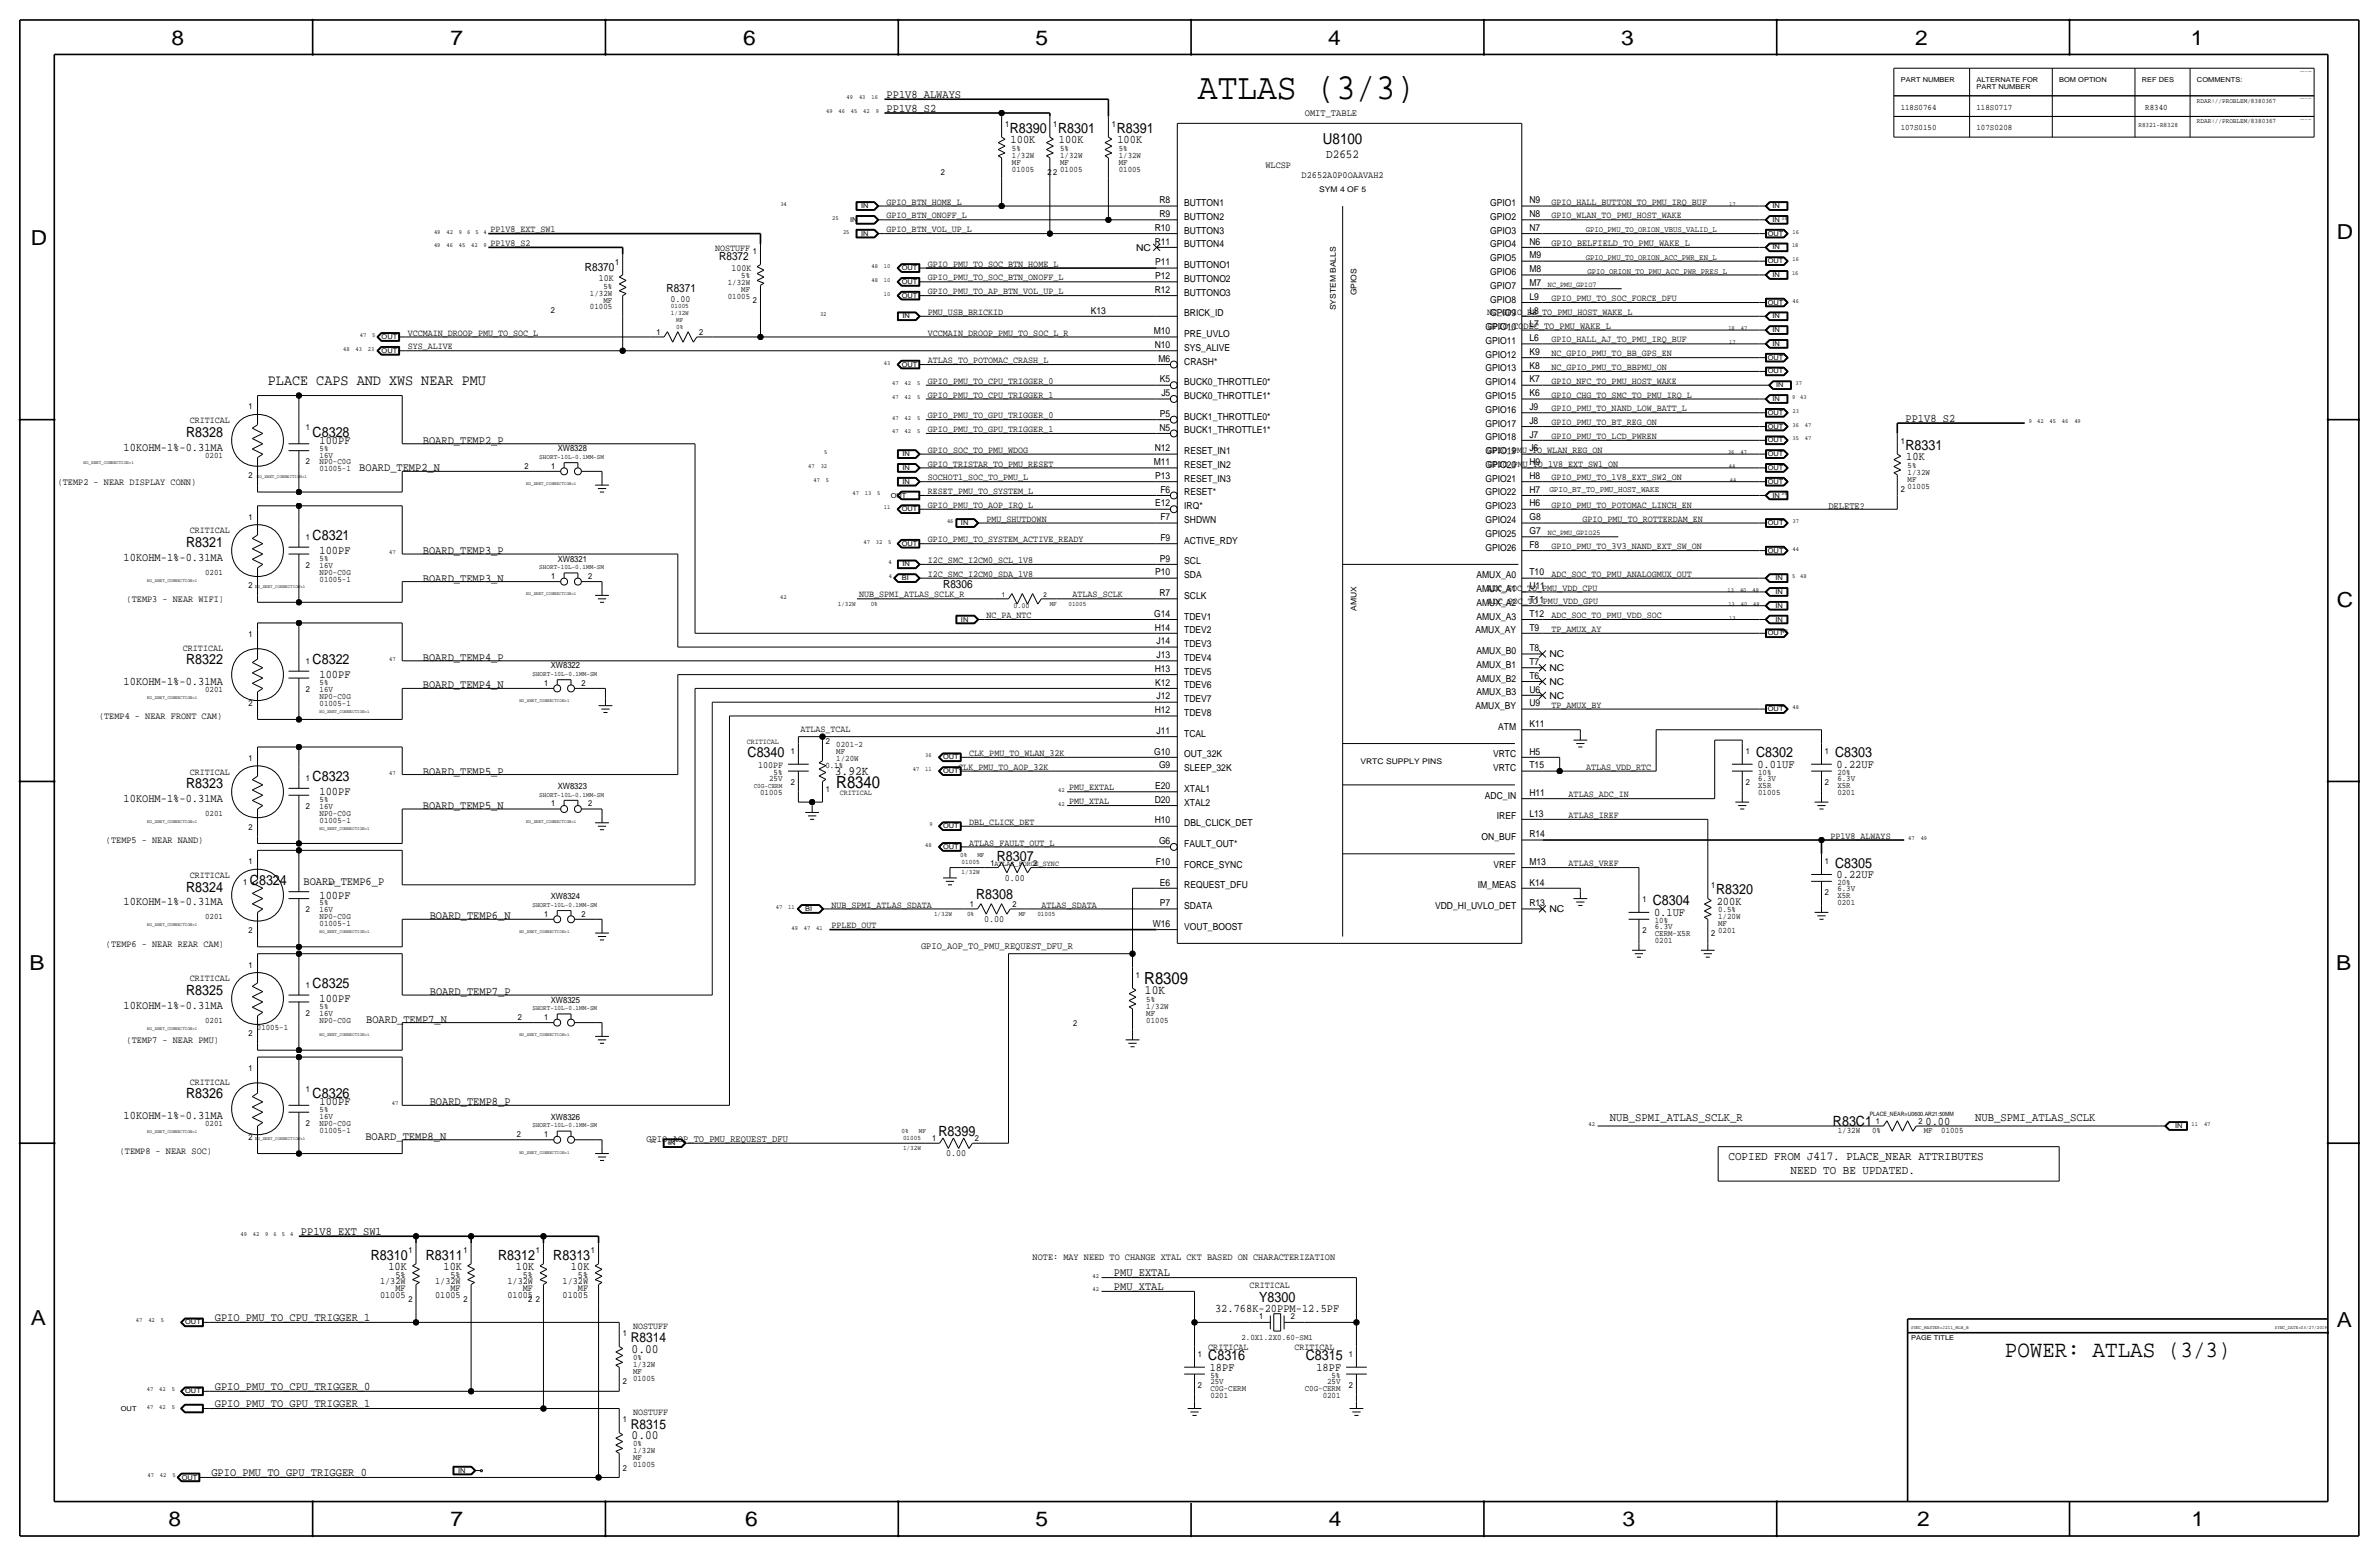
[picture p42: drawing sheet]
<svg xmlns="http://www.w3.org/2000/svg" width="877mm" height="574mm" viewBox="0 0 877 574" stroke-linecap="round" stroke-linejoin="round" font-family="sans-serif">
<defs><g id="words">
<text font-size="13.6" x="441.7" y="36.6">ATLAS (3/3)</text>
<text font-size="8.6" x="739.1" y="500.1">POWER: ATLAS (3/3)</text>
<g font-size="7.6">
<text x="63.2" y="16.5">8</text>
<text x="166.1" y="16.5">7</text>
<text x="274" y="16.5">6</text>
<text x="381.7" y="16.5">5</text>
<text x="489.7" y="16.5">4</text>
<text x="597.6" y="16.5">3</text>
<text x="706.1" y="16.5">2</text>
<text x="807.7" y="16.5">1</text>
<text x="861.5" y="88.1">D</text>
<text x="11.4" y="90.4">D</text>
<text x="861.5" y="223.8">C</text>
<text x="10.9" y="357.6">B</text>
<text x="861.3" y="357.4">B</text>
<text x="11.4" y="488.4">A</text>
<text x="861.5" y="489.2">A</text>
<text x="62.2" y="562.6">8</text>
<text x="166.1" y="562.6">7</text>
<text x="274.8" y="562.6">6</text>
<text x="381.7" y="562.6">5</text>
<text x="489.9" y="562.6">4</text>
<text x="598.1" y="562.6">3</text>
<text x="706.8" y="562.6">2</text>
<text x="807.9" y="562.6">1</text>
</g>
<g font-size="6.2">
<text x="308.3" y="290.6">R8340</text>
<text x="421.8" y="362.7">R8309</text>
</g>
<g font-size="5.6">
<text x="487.7" y="53.1">U8100</text>
<text x="98.8" y="142">PLACE CAPS AND XWS NEAR PMU</text>
</g>
<g font-size="5.2">
<text x="372.3" y="49">R8390</text>
<text x="390.1" y="49">R8301</text>
<text x="411.7" y="49">R8391</text>
<text x="68.6" y="161">R8328</text>
<text x="115.3" y="161">C8328</text>
<text x="702.5" y="165.9">R8331</text>
<text x="68.6" y="201.7">R8321</text>
<text x="115.3" y="199.1">C8321</text>
<text x="68.6" y="244.9">R8322</text>
<text x="115.3" y="244.9">C8322</text>
<text x="275.6" y="279.1">C8340</text>
<text x="647.4" y="279.1">C8302</text>
<text x="676.6" y="279.1">C8303</text>
<text x="68.6" y="290.6">R8323</text>
<text x="115.3" y="288">C8323</text>
<text x="367.5" y="317.2">R8307</text>
<text x="676.6" y="319.8">C8305</text>
<text x="68.6" y="328.7">R8324</text>
<text x="92.2" y="326.1">C8324</text>
<text x="632.7" y="329.7">R8320</text>
<text x="359.9" y="331.2">R8308</text>
<text x="609.3" y="333.8">C8304</text>
<text x="115.3" y="364.2">C8325</text>
<text x="68.6" y="366.8">R8325</text>
<text x="68.6" y="404.9">R8326</text>
<text x="115.3" y="404.9">C8326</text>
<text x="345.9" y="418.8">R8399</text>
<text x="675.8" y="415">R83C1</text>
<text x="136.7" y="464.3">R8310</text>
<text x="157" y="464.3">R8311</text>
<text x="183.7" y="464.3">R8312</text>
<text x="204" y="464.3">R8313</text>
<text x="464.2" y="479.8">Y8300</text>
<text x="445.5" y="501.4">C8316</text>
<text x="481.4" y="501.4">C8315</text>
</g>
<g font-size="5">
<text x="232.6" y="494.8">R8314</text>
<text x="232.6" y="526.5">R8315</text>
</g>
<g font-size="4.7">
<text x="307.8" y="285.8">3.92K</text>
<text x="422.1" y="366.5">10K</text>
<text x="232.9" y="498.6">0.00</text>
<text x="232.9" y="530.4">0.00</text>
</g>
<g font-size="4.5">
<text x="489" y="58.2">D2652</text>
<text x="637.2" y="427.7">COPIED FROM J417. PLACE_NEAR ATTRIBUTES</text>
<text x="660.1" y="432.8">NEED TO BE UPDATED.</text>
</g>
<g font-size="4.4">
<text x="593.5" y="413.3">NUB_SPMI_ATLAS_SCLK_R</text>
<text x="728.2" y="413.3">NUB_SPMI_ATLAS_SCLK</text>
</g>
<g font-size="4.3">
<text x="326.8" y="41.1">PP1V8_S2</text>
<text x="326.8" y="36.1">PP1V8_ALWAYS</text>
<text x="372.6" y="52.8">100K</text>
<text x="390.4" y="52.8">100K</text>
<text x="411.9" y="52.8">100K</text>
<text x="702.5" y="155.4">PP1V8_S2</text>
<text x="45.6" y="166.1">10KOHM-1%-0.31MA</text>
<text x="117.8" y="163.6">100PF</text>
<text x="155.9" y="163.6">BOARD_TEMP2_P</text>
<text x="132.4" y="173.7">BOARD_TEMP2_N</text>
<text x="702.8" y="169.7">10K</text>
<text x="45.6" y="206.8">10KOHM-1%-0.31MA</text>
<text x="117.8" y="204.2">100PF</text>
<text x="155.9" y="204.2">BOARD_TEMP3_P</text>
<text x="155.9" y="214.4">BOARD_TEMP3_N</text>
<text x="155.9" y="243.6">BOARD_TEMP4_P</text>
<text x="117.8" y="249.9">100PF</text>
<text x="45.6" y="252.5">10KOHM-1%-0.31MA</text>
<text x="155.9" y="253.7">BOARD_TEMP4_N</text>
<text x="155.9" y="285.5">BOARD_TEMP5_P</text>
<text x="647.9" y="283">0.01UF</text>
<text x="677.1" y="283">0.22UF</text>
<text x="117.8" y="293.1">100PF</text>
<text x="45.6" y="295.7">10KOHM-1%-0.31MA</text>
<text x="155.9" y="298.2">BOARD_TEMP5_N</text>
<text x="677.1" y="323.6">0.22UF</text>
<text x="111.9" y="326.1">BOARD_TEMP6_P</text>
<text x="45.6" y="333.8">10KOHM-1%-0.31MA</text>
<text x="117.8" y="331.2">100PF</text>
<text x="632.9" y="333.5">200K</text>
<text x="158.4" y="338.8">BOARD_TEMP6_N</text>
<text x="609.8" y="337.6">0.1UF</text>
<text x="45.6" y="371.9">10KOHM-1%-0.31MA</text>
<text x="117.8" y="369.3">100PF</text>
<text x="158.4" y="366.8">BOARD_TEMP7_P</text>
<text x="135" y="376.9">BOARD_TEMP7_N</text>
<text x="117.8" y="407.4">100PF</text>
<text x="158.4" y="407.4">BOARD_TEMP8_P</text>
<text x="45.6" y="412.5">10KOHM-1%-0.31MA</text>
<text x="709.9" y="414.8">0.00</text>
<text x="134.7" y="420.1">BOARD_TEMP8_N</text>
<text x="110.9" y="455.2">PP1V8_EXT_SW1</text>
<text x="143.2" y="468.1">10K</text>
<text x="163.5" y="468.1">10K</text>
<text x="190.2" y="468.1">10K</text>
<text x="210.5" y="468.1">10K</text>
<text x="410.7" y="470.4">PMU_EXTAL</text>
<text x="410.7" y="475.5">PMU_XTAL</text>
<text x="447.9" y="483.6">32.768K-20PPM-12.5PF</text>
<text x="79.2" y="486.9">GPIO_PMU_TO_CPU_TRIGGER_1</text>
<text x="446" y="505.2">18PF</text>
<text x="485.3" y="505.2">18PF</text>
<text x="79.2" y="512.3">GPIO_PMU_TO_CPU_TRIGGER_0</text>
<text x="79.2" y="518.7">GPIO_PMU_TO_GPU_TRIGGER_1</text>
<text x="77.9" y="544.1">GPIO_PMU_TO_GPU_TRIGGER_0</text>
</g>
<g font-size="4.1">
<text x="215.7" y="99.8">R8370</text>
<text x="265.2" y="96">R8372</text>
<text x="245.7" y="107.7">R8371</text>
<text x="347.7" y="216.9">R8306</text>
</g>
<g font-size="3.6">
<text x="481" y="42.9">OMIT_TABLE</text>
<text x="674.1" y="187.7">DELETE?</text>
<text x="339.5" y="349.8">GPIO_AOP_TO_PMU_REQUEST_DFU_R</text>
<text x="238.4" y="420.9">GPIO_AOP_TO_PMU_REQUEST_DFU</text>
</g>
<g font-size="3.5">
<text x="466.5" y="62">WLCSP</text>
<text x="479.9" y="65.8">D2652A0P0OAAVAH2</text>
<text x="326.8" y="75.4">GPIO_BTN_HOME_L</text>
<text x="427.5" y="74.9">R8</text>
<text x="436.6" y="75.9">BUTTON1</text>
<text x="549.4" y="75.9">GPIO1</text>
<text x="563.8" y="74.9">N9</text>
<text x="572" y="75.4">GPIO_HALL_BUTTON_TO_PMU_IRQ_BUF</text>
<text x="326.8" y="80.5">GPIO_BTN_ONOFF_L</text>
<text x="427.5" y="80">R9</text>
<text x="436.6" y="81">BUTTON2</text>
<text x="549.4" y="81">GPIO2</text>
<text x="563.8" y="80">N8</text>
<text x="572" y="80.5">GPIO_WLAN_TO_PMU_HOST_WAKE</text>
<text x="180.8" y="85.6">PP1V8_EXT_SW1</text>
<text x="326.8" y="85.6">GPIO_BTN_VOL_UP_L</text>
<text x="425.7" y="85.1">R10</text>
<text x="436.6" y="86.1">BUTTON3</text>
<text x="549.4" y="86.1">GPIO3</text>
<text x="563.8" y="85.1">N7</text>
<text x="180.8" y="90.7">PP1V8_S2</text>
<text x="263.6" y="92.5">NOSTUFF</text>
<text x="418.9" y="92.5">NC</text>
<text x="425.7" y="90.2">R11</text>
<text x="436.6" y="91.2">BUTTON4</text>
<text x="549.4" y="91.2">GPIO4</text>
<text x="563.8" y="95.3">M9</text>
<text x="563.8" y="90.2">N6</text>
<text x="572" y="90.7">GPIO_BELFIELD_TO_PMU_WAKE_L</text>
<text x="269.7" y="99.8">100K</text>
<text x="342.1" y="98.3">GPIO_PMU_TO_SOC_BTN_HOME_L</text>
<text x="425.9" y="97.8">P11</text>
<text x="436.6" y="98.8">BUTTONO1</text>
<text x="549.4" y="101.3">GPIO6</text>
<text x="549.4" y="96.3">GPIO5</text>
<text x="563.8" y="100.3">M8</text>
<text x="220.7" y="103.6">10K</text>
<text x="342.1" y="103.4">GPIO_PMU_TO_SOC_BTN_ONOFF_L</text>
<text x="425.7" y="108">R12</text>
<text x="425.9" y="102.9">P12</text>
<text x="436.6" y="103.9">BUTTONO2</text>
<text x="549.4" y="106.4">GPIO7</text>
<text x="563.8" y="105.4">M7</text>
<text x="247.2" y="111.3">0.00</text>
<text x="342.1" y="108.5">GPIO_PMU_TO_AP_BTN_VOL_UP_L</text>
<text x="436.6" y="109">BUTTONO3</text>
<text x="549.4" y="111.5">GPIO8</text>
<text x="563.8" y="110.5">L9</text>
<text x="572" y="111">GPIO_PMU_TO_SOC_FORCE_DFU</text>
<text x="342.1" y="116.1">PMU_USB_BRICKID</text>
<text x="402.2" y="115.6">K13</text>
<text x="436.6" y="116.6">BRICK_ID</text>
<text x="548.2" y="116.1">NC_GPIO_BB_TO_PMU_HOST_WAKE_L</text>
<text x="549.4" y="116.6">GPIO9</text>
<text x="563.8" y="115.6">L8</text>
<text x="150.3" y="123.7">VCCMAIN_DROOP_PMU_TO_SOC_L</text>
<text x="342.1" y="123.7">VCCMAIN_DROOP_PMU_TO_SOC_L_R</text>
<text x="425.4" y="123.2">M10</text>
<text x="436.6" y="124.2">PRE_UVLO</text>
<text x="547.6" y="121.7">GPIO10</text>
<text x="548.5" y="121.2">GPIO_CODEC_TO_PMU_WAKE_L</text>
<text x="563.8" y="125.7">L6</text>
<text x="563.8" y="120.7">L7</text>
<text x="150.3" y="128.8">SYS_ALIVE</text>
<text x="425.7" y="128.3">N10</text>
<text x="436.6" y="129.3">SYS_ALIVE</text>
<text x="547.6" y="126.7">GPIO11</text>
<text x="547.6" y="131.8">GPIO12</text>
<text x="563.8" y="130.8">K9</text>
<text x="572" y="131.3">NC_GPIO_PMU_TO_BB_GPS_EN</text>
<text x="572" y="126.2">GPIO_HALL_AJ_TO_PMU_IRQ_BUF</text>
<text x="342.1" y="133.9">ATLAS_TO_POTOMAC_CRASH_L</text>
<text x="427.1" y="133.4">M6</text>
<text x="436.6" y="134.4">CRASH*</text>
<text x="547.6" y="136.9">GPIO13</text>
<text x="563.8" y="135.9">K8</text>
<text x="572" y="136.4">NC_GPIO_PMU_TO_BBPMU_ON</text>
<text x="342.1" y="141.5">GPIO_PMU_TO_CPU_TRIGGER_0</text>
<text x="427.6" y="141">K5</text>
<text x="436.6" y="142">BUCK0_THROTTLE0*</text>
<text x="547.6" y="142">GPIO14</text>
<text x="563.8" y="141">K7</text>
<text x="572" y="141.5">GPIO_NFC_TO_PMU_HOST_WAKE</text>
<text x="342.1" y="146.6">GPIO_PMU_TO_CPU_TRIGGER_1</text>
<text x="428.2" y="146.1">J5</text>
<text x="436.6" y="147.1">BUCK0_THROTTLE1*</text>
<text x="547.6" y="147.1">GPIO15</text>
<text x="563.8" y="146.1">K6</text>
<text x="572" y="146.6">GPIO_CHG_TO_SMC_TO_PMU_IRQ_L</text>
<text x="70" y="156">CRITICAL</text>
<text x="342.1" y="154.2">GPIO_PMU_TO_GPU_TRIGGER_0</text>
<text x="427.6" y="153.7">P5</text>
<text x="436.6" y="154.7">BUCK1_THROTTLE0*</text>
<text x="547.6" y="152.1">GPIO16</text>
<text x="563.8" y="151.1">J9</text>
<text x="572" y="151.6">GPIO_PMU_TO_NAND_LOW_BATT_L</text>
<text x="342.1" y="159.3">GPIO_PMU_TO_GPU_TRIGGER_1</text>
<text x="427.5" y="158.8">N5</text>
<text x="436.6" y="159.8">BUCK1_THROTTLE1*</text>
<text x="547.6" y="157.2">GPIO17</text>
<text x="563.8" y="161.3">J7</text>
<text x="563.8" y="156.2">J8</text>
<text x="572" y="161.8">GPIO_PMU_TO_LCD_PWREN</text>
<text x="572" y="156.7">GPIO_PMU_TO_BT_REG_ON</text>
<text x="342.1" y="166.9">GPIO_SOC_TO_PMU_WDOG</text>
<text x="425.7" y="166.4">N12</text>
<text x="436.6" y="167.4">RESET_IN1</text>
<text x="547.6" y="167.4">GPIO19</text>
<text x="547.6" y="162.3">GPIO18</text>
<text x="548.2" y="166.9">GPIO_PMU_TO_WLAN_REG_ON</text>
<text x="563.8" y="166.4">J6</text>
<text x="342.1" y="172">GPIO_TRISTAR_TO_PMU_RESET</text>
<text x="425.4" y="171.5">M11</text>
<text x="436.6" y="172.5">RESET_IN2</text>
<text x="547.6" y="172.5">GPIO20</text>
<text x="548.5" y="172">GPIO_PMU_TO_1V8_EXT_SW1_ON</text>
<text x="563.8" y="171.5">H9</text>
<text x="21.3" y="178.8">(TEMP2 - NEAR DISPLAY CONN)</text>
<text x="342.1" y="177">SOCHOT1_SOC_TO_PMU_L</text>
<text x="425.9" y="176.5">P13</text>
<text x="436.6" y="177.5">RESET_IN3</text>
<text x="547.6" y="177.5">GPIO21</text>
<text x="563.8" y="176.5">H8</text>
<text x="572" y="177">GPIO_PMU_TO_1V8_EXT_SW2_ON</text>
<text x="342.1" y="182.1">RESET_PMU_TO_SYSTEM_L</text>
<text x="427.8" y="181.6">F6</text>
<text x="436.6" y="182.6">RESET*</text>
<text x="547.6" y="182.6">GPIO22</text>
<text x="563.8" y="181.6">H7</text>
<text x="342.1" y="187.2">GPIO_PMU_TO_AOP_IRQ_L</text>
<text x="425.9" y="186.7">E12</text>
<text x="427.8" y="191.8">F7</text>
<text x="436.6" y="187.7">IRQ*</text>
<text x="547.6" y="187.7">GPIO23</text>
<text x="563.8" y="191.8">G8</text>
<text x="563.8" y="186.7">H6</text>
<text x="572" y="187.2">GPIO_PMU_TO_POTOMAC_LINCH_EN</text>
<text x="70" y="196.6">CRITICAL</text>
<text x="363.7" y="192.3">PMU_SHUTDOWN</text>
<text x="436.6" y="192.8">SHDWN</text>
<text x="547.6" y="197.9">GPIO25</text>
<text x="547.6" y="192.8">GPIO24</text>
<text x="563.8" y="196.9">G7</text>
<text x="583.4" y="192.3">GPIO_PMU_TO_ROTTERDAM_EN</text>
<text x="342.1" y="199.9">GPIO_PMU_TO_SYSTEM_ACTIVE_READY</text>
<text x="427.8" y="199.4">F9</text>
<text x="436.6" y="200.4">ACTIVE_RDY</text>
<text x="547.6" y="202.9">GPIO26</text>
<text x="563.8" y="201.9">F8</text>
<text x="572" y="202.4">GPIO_PMU_TO_3V3_NAND_EXT_SW_ON</text>
<text x="342.1" y="207.5">I2C_SMC_I2CM0_SCL_1V8</text>
<text x="427.6" y="207">P9</text>
<text x="436.6" y="208">SCL</text>
<text x="342.1" y="212.6">I2C_SMC_I2CM0_SDA_1V8</text>
<text x="425.9" y="212.1">P10</text>
<text x="436.6" y="213.1">SDA</text>
<text x="544.3" y="213.1">AMUX_A0</text>
<text x="563.8" y="212.1">T10</text>
<text x="572" y="212.6">ADC_SOC_TO_PMU_ANALOGMUX_OUT</text>
<text x="46.7" y="222">(TEMP3 - NEAR WIFI)</text>
<text x="316.7" y="220.2">NUB_SPMI_ATLAS_SCLK_R</text>
<text x="395.4" y="220.2">ATLAS_SCLK</text>
<text x="427.5" y="219.7">R7</text>
<text x="436.6" y="220.7">SCLK</text>
<text x="544.3" y="218.2">AMUX_A1</text>
<text x="548.2" y="217.7">ADC_SOC_TO_PMU_VDD_CPU</text>
<text x="563.8" y="217.2">U11</text>
<text x="363.7" y="227.8">NC_PA_NTC</text>
<text x="425.5" y="227.3">G14</text>
<text x="544.3" y="223.3">AMUX_A2</text>
<text x="548.5" y="222.8">ADC_SOC_TO_PMU_VDD_GPU</text>
<text x="563.8" y="227.3">T12</text>
<text x="563.8" y="222.3">T11</text>
<text x="572" y="227.8">ADC_SOC_TO_PMU_VDD_SOC</text>
<text x="425.7" y="232.4">H14</text>
<text x="436.6" y="233.4">TDEV2</text>
<text x="436.6" y="228.3">TDEV1</text>
<text x="543.9" y="233.4">AMUX_AY</text>
<text x="544.3" y="228.3">AMUX_A3</text>
<text x="563.8" y="232.4">T9</text>
<text x="572" y="232.9">TP_AMUX_AY</text>
<text x="67.4" y="239.8">CRITICAL</text>
<text x="426.4" y="237.5">J14</text>
<text x="436.6" y="238.5">TDEV3</text>
<text x="426.4" y="242.6">J13</text>
<text x="436.6" y="243.6">TDEV4</text>
<text x="544.3" y="241">AMUX_B0</text>
<text x="563.8" y="245.1">T7</text>
<text x="563.8" y="240">T8</text>
<text x="571.2" y="242.3">NC</text>
<text x="425.7" y="247.7">H13</text>
<text x="436.6" y="248.7">TDEV5</text>
<text x="544.3" y="246.1">AMUX_B1</text>
<text x="544.3" y="251.2">AMUX_B2</text>
<text x="563.8" y="250.2">T6</text>
<text x="571.2" y="247.4">NC</text>
<text x="425.9" y="252.7">K12</text>
<text x="426.4" y="257.8">J12</text>
<text x="436.6" y="253.7">TDEV6</text>
<text x="544.3" y="256.3">AMUX_B3</text>
<text x="563.8" y="255.3">U6</text>
<text x="571.2" y="252.5">NC</text>
<text x="571.2" y="257.6">NC</text>
<text x="425.7" y="262.9">H12</text>
<text x="436.6" y="258.8">TDEV7</text>
<text x="436.6" y="263.9">TDEV8</text>
<text x="543.9" y="261.4">AMUX_BY</text>
<text x="563.8" y="260.4">U9</text>
<text x="572" y="260.9">TP_AMUX_BY</text>
<text x="36.5" y="265.2">(TEMP4 - NEAR FRONT CAM)</text>
<text x="295.1" y="269.7">ATLAS_TCAL</text>
<text x="552.4" y="269">ATM</text>
<text x="563.8" y="268">K11</text>
<text x="426.4" y="270.5">J11</text>
<text x="436.6" y="271.5">TCAL</text>
<text x="357.3" y="278.6">CLK_PMU_TO_WLAN_32K</text>
<text x="425.5" y="278.1">G10</text>
<text x="436.6" y="279.1">OUT_32K</text>
<text x="550.4" y="279.1">VRTC</text>
<text x="563.8" y="278.1">H5</text>
<text x="70" y="285.5">CRITICAL</text>
<text x="279.5" y="283">100PF</text>
<text x="353.3" y="283.7">CLK_PMU_TO_AOP_32K</text>
<text x="427.3" y="283.2">G9</text>
<text x="436.6" y="284.2">SLEEP_32K</text>
<text x="550.4" y="284.2">VRTC</text>
<text x="563.8" y="283.2">T15</text>
<text x="584.7" y="283.7">ATLAS_VDD_RTC</text>
<text x="394.2" y="291.3">PMU_EXTAL</text>
<text x="425.9" y="290.8">E20</text>
<text x="436.6" y="291.8">XTAL1</text>
<text x="563.8" y="293.4">H11</text>
<text x="578.3" y="293.9">ATLAS_ADC_IN</text>
<text x="394.2" y="296.4">PMU_XTAL</text>
<text x="425.7" y="295.9">D20</text>
<text x="436.6" y="296.9">XTAL2</text>
<text x="547.4" y="294.4">ADC_IN</text>
<text x="357.3" y="304">DBL_CLICK_DET</text>
<text x="425.7" y="303.5">H10</text>
<text x="436.6" y="304.5">DBL_CLICK_DET</text>
<text x="551.8" y="302">IREF</text>
<text x="563.8" y="301">L13</text>
<text x="578.3" y="301.5">ATLAS_IREF</text>
<text x="39.1" y="310.9">(TEMP5 - NEAR NAND)</text>
<text x="357.3" y="311.7">ATLAS_FAULT_OUT_L</text>
<text x="427.3" y="311.2">G6</text>
<text x="546.2" y="309.6">ON_BUF</text>
<text x="563.8" y="308.6">R14</text>
<text x="674.8" y="309.1">PP1V8_ALWAYS</text>
<text x="436.6" y="312.2">FAULT_OUT*</text>
<text x="70" y="323.6">CRITICAL</text>
<text x="426.1" y="318.8">F10</text>
<text x="436.6" y="319.8">FORCE_SYNC</text>
<text x="550.6" y="319.8">VREF</text>
<text x="563.8" y="318.8">M13</text>
<text x="578.3" y="319.3">ATLAS_VREF</text>
<text x="370.4" y="324.6">0.00</text>
<text x="427.6" y="326.4">E6</text>
<text x="436.6" y="327.4">REQUEST_DFU</text>
<text x="544.8" y="327.4">IM_MEAS</text>
<text x="563.8" y="326.4">K14</text>
<text x="306.5" y="334.5">NUB_SPMI_ATLAS_SDATA</text>
<text x="384" y="334.5">ATLAS_SDATA</text>
<text x="427.6" y="334">P7</text>
<text x="436.6" y="335">SDATA</text>
<text x="529.1" y="335">VDD_HI_UVLO_DET</text>
<text x="563.8" y="334">R13</text>
<text x="362.8" y="339.9">0.00</text>
<text x="425" y="341.6">W16</text>
<text x="571.2" y="336.3">NC</text>
<text x="306.5" y="342.1">PPLED_OUT</text>
<text x="436.6" y="342.6">VOUT_BOOST</text>
<text x="39.1" y="349">(TEMP6 - NEAR REAR CAM)</text>
<text x="70" y="361.7">CRITICAL</text>
<text x="46.7" y="384.6">(TEMP7 - NEAR PMU)</text>
<text x="70" y="399.8">CRITICAL</text>
<text x="44.1" y="425.2">(TEMP8 - NEAR SOC)</text>
<text x="348.8" y="426.2">0.00</text>
<text x="380.7" y="464.6">NOTE: MAY NEED TO CHANGE XTAL CKT BASED ON CHARACTERIZATION</text>
<text x="140.1" y="473.5">1/32W</text>
<text x="145.8" y="470.9">5%</text>
<text x="160.4" y="473.5">1/32W</text>
<text x="166.1" y="470.9">5%</text>
<text x="187.1" y="473.5">1/32W</text>
<text x="192.8" y="470.9">5%</text>
<text x="207.4" y="473.5">1/32W</text>
<text x="213.1" y="470.9">5%</text>
<text x="140.1" y="478.5">01005</text>
<text x="145.8" y="476">MF</text>
<text x="160.4" y="478.5">01005</text>
<text x="166.1" y="476">MF</text>
<text x="187.1" y="478.5">01005</text>
<text x="192.8" y="476">MF</text>
<text x="207.4" y="478.5">01005</text>
<text x="213.1" y="476">MF</text>
<text x="460.7" y="474.7">CRITICAL</text>
<text x="233.4" y="490">NOSTUFF</text>
<text x="445.5" y="497.6">CRITICAL</text>
<text x="477.2" y="497.6">CRITICAL</text>
<text x="233.4" y="521.7">NOSTUFF</text>
</g>
<g font-size="3.2">
<text x="205.6" y="166.4">XW8328</text>
<text x="571.2" y="181.4">GPIO_BT_TO_PMU_HOST_WAKE</text>
<text x="205.6" y="207">XW8321</text>
<text x="203.1" y="246.4">XW8322</text>
<text x="205.6" y="290.8">XW8323</text>
<text x="203.1" y="331.5">XW8324</text>
<text x="203.1" y="369.6">XW8325</text>
<text x="203.1" y="412.8">XW8326</text>
</g>
<g font-size="3.1">
<text x="700.7" y="40.4">118S0764</text>
<text x="728.7" y="40.4">118S0717</text>
<text x="790.9" y="40.4">R8340</text>
<text x="370.5" y="46.7">1</text>
<text x="388.3" y="46.7">1</text>
<text x="409.9" y="46.7">1</text>
<text x="700.7" y="48">107S0150</text>
<text x="728.7" y="48">107S0208</text>
<text x="373.1" y="55.6">5%</text>
<text x="373.1" y="58.2">1/32W</text>
<text x="390.9" y="58.2">1/32W</text>
<text x="390.9" y="55.6">5%</text>
<text x="412.4" y="58.2">1/32W</text>
<text x="412.4" y="55.6">5%</text>
<text x="346.8" y="64.5">2</text>
<text x="373.1" y="60.7">MF</text>
<text x="373.1" y="63.2">01005</text>
<text x="386.2" y="64.5">2</text>
<text x="388.3" y="64.5">2</text>
<text x="390.9" y="60.7">MF</text>
<text x="390.9" y="63.2">01005</text>
<text x="412.4" y="63.2">01005</text>
<text x="412.4" y="60.7">MF</text>
<text x="277.6" y="93.7">1</text>
<text x="226.8" y="97.5">1</text>
<text x="222.5" y="106.4">5%</text>
<text x="268.3" y="105.2">1/32W</text>
<text x="273.3" y="102.6">5%</text>
<text x="273.3" y="107.7">MF</text>
<text x="217.5" y="109">1/32W</text>
<text x="222.5" y="111.5">MF</text>
<text x="268.3" y="110.2">01005</text>
<text x="277.6" y="111.5">2</text>
<text x="203" y="115.3">2</text>
<text x="217.5" y="114">01005</text>
<text x="242" y="123.4">1</text>
<text x="257.8" y="123.4">2</text>
<text x="91.6" y="150.9">1</text>
<text x="112.7" y="158.5">1</text>
<text x="117.8" y="166.1">5%</text>
<text x="700.7" y="163.6">1</text>
<text x="75.6" y="168.7">0201</text>
<text x="112.7" y="171.2">2</text>
<text x="117.8" y="173.7">01005-1</text>
<text x="117.8" y="171.2">NP0-C0G</text>
<text x="117.8" y="168.7">16V</text>
<text x="193.4" y="172.7">2</text>
<text x="203.1" y="172.7">1</text>
<text x="703.3" y="172.5">5%</text>
<text x="91.6" y="176.3">2</text>
<text x="703.3" y="175">1/32W</text>
<text x="703.3" y="177.5">MF</text>
<text x="700.7" y="181.4">2</text>
<text x="703.3" y="180.1">01005</text>
<text x="91.6" y="191.5">1</text>
<text x="112.7" y="199.1">1</text>
<text x="112.7" y="209.3">2</text>
<text x="117.8" y="206.8">5%</text>
<text x="117.8" y="209.3">16V</text>
<text x="75.6" y="211.8">0201</text>
<text x="117.8" y="214.4">01005-1</text>
<text x="117.8" y="211.8">NP0-C0G</text>
<text x="203.1" y="213.4">1</text>
<text x="216.9" y="213.4">2</text>
<text x="91.6" y="216.9">2</text>
<text x="91.6" y="234.7">1</text>
<text x="112.7" y="244.9">1</text>
<text x="75.6" y="255">0201</text>
<text x="112.7" y="255">2</text>
<text x="117.8" y="252.5">5%</text>
<text x="117.8" y="257.6">NP0-C0G</text>
<text x="117.8" y="255">16V</text>
<text x="200.6" y="252.7">1</text>
<text x="214.3" y="252.7">2</text>
<text x="91.6" y="260.1">2</text>
<text x="117.8" y="260.1">01005-1</text>
<text x="304.5" y="274.1">2</text>
<text x="308.3" y="275.3">0201-2</text>
<text x="91.6" y="280.4">1</text>
<text x="291.5" y="277.9">1</text>
<text x="308.3" y="277.9">MF</text>
<text x="308.3" y="280.4">1/20W</text>
<text x="643.6" y="277.9">1</text>
<text x="672.8" y="277.9">1</text>
<text x="283.5" y="287.8">25V</text>
<text x="285.2" y="285.5">5%</text>
<text x="304.3" y="283">0.1%</text>
<text x="648.2" y="285.5">10%</text>
<text x="648.2" y="287.8">6.3V</text>
<text x="677.4" y="287.8">6.3V</text>
<text x="677.4" y="285.5">20%</text>
<text x="112.7" y="288">1</text>
<text x="280.2" y="292.9">01005</text>
<text x="291.5" y="289.3">2</text>
<text x="304.5" y="291.8">1</text>
<text x="643.6" y="289.3">2</text>
<text x="648.2" y="290.3">X5R</text>
<text x="648.2" y="292.9">01005</text>
<text x="672.8" y="289.3">2</text>
<text x="677.4" y="292.9">0201</text>
<text x="677.4" y="290.3">X5R</text>
<text x="112.7" y="298.2">2</text>
<text x="117.8" y="298.2">16V</text>
<text x="117.8" y="295.7">5%</text>
<text x="203.1" y="297.2">1</text>
<text x="216.9" y="297.2">2</text>
<text x="75.6" y="300.7">0201</text>
<text x="91.6" y="305.8">2</text>
<text x="117.8" y="303.3">01005-1</text>
<text x="117.8" y="300.7">NP0-C0G</text>
<text x="91.6" y="318.5">1</text>
<text x="365.2" y="319">1ATLAS_FORCE_SYNC</text>
<text x="381" y="319">2</text>
<text x="672.8" y="318.5">1</text>
<text x="89.6" y="326.1">1</text>
<text x="630.9" y="327.4">1</text>
<text x="672.8" y="329.9">2</text>
<text x="677.4" y="328.4">6.3V</text>
<text x="677.4" y="326.1">20%</text>
<text x="117.8" y="333.8">5%</text>
<text x="357.6" y="334.3">1</text>
<text x="373.3" y="334.3">2</text>
<text x="605.5" y="332.5">1</text>
<text x="677.4" y="333.5">0201</text>
<text x="677.4" y="331">X5R</text>
<text x="75.6" y="338.8">0201</text>
<text x="112.7" y="336.3">2</text>
<text x="117.8" y="341.4">01005-1</text>
<text x="117.8" y="338.8">NP0-C0G</text>
<text x="117.8" y="336.3">16V</text>
<text x="200.6" y="337.8">1</text>
<text x="214.3" y="337.8">2</text>
<text x="610.1" y="340.1">10%</text>
<text x="633.4" y="336.3">0.5%</text>
<text x="633.4" y="338.8">1/20W</text>
<text x="633.4" y="341.4">MF</text>
<text x="91.6" y="343.9">2</text>
<text x="605.5" y="343.9">2</text>
<text x="610.1" y="342.4">6.3V</text>
<text x="610.1" y="344.9">CERM-X5R</text>
<text x="610.1" y="347.5">0201</text>
<text x="630.9" y="345.2">2</text>
<text x="633.4" y="343.9">0201</text>
<text x="91.6" y="356.6">1</text>
<text x="112.7" y="364.2">1</text>
<text x="418.8" y="360.4">1</text>
<text x="117.8" y="371.9">5%</text>
<text x="422.6" y="369.3">5%</text>
<text x="422.6" y="371.9">1/32W</text>
<text x="75.6" y="376.9">0201</text>
<text x="112.7" y="374.4">2</text>
<text x="117.8" y="376.9">NP0-C0G</text>
<text x="117.8" y="374.4">16V</text>
<text x="190.9" y="375.9">2</text>
<text x="200.6" y="375.9">1</text>
<text x="422.6" y="376.9">01005</text>
<text x="422.6" y="374.4">MF</text>
<text x="91.6" y="382">2</text>
<text x="94.7" y="379.5">01005-1</text>
<text x="395.7" y="378.2">2</text>
<text x="91.6" y="394.7">1</text>
<text x="112.7" y="402.3">1</text>
<text x="117.8" y="410">5%</text>
<text x="117.8" y="412.5">16V</text>
<text x="75.6" y="415">0201</text>
<text x="112.7" y="415">2</text>
<text x="117.8" y="417.6">01005-1</text>
<text x="117.8" y="415">NP0-C0G</text>
<text x="190.6" y="419.1">2</text>
<text x="200.6" y="419.1">1</text>
<text x="677.6" y="417.6">1/32W</text>
<text x="690.2" y="417.6">0%</text>
<text x="691.6" y="414.3">1</text>
<text x="707.3" y="414.3">2</text>
<text x="709.2" y="417.6">MF</text>
<text x="715.7" y="417.6">01005</text>
<text x="91.6" y="420.1">2</text>
<text x="343.6" y="420.6">1</text>
<text x="359.4" y="420.6">2</text>
<text x="150.6" y="462">1</text>
<text x="170.9" y="462">1</text>
<text x="197.6" y="462">1</text>
<text x="217.9" y="462">1</text>
<text x="150.6" y="479.8">2</text>
<text x="170.9" y="479.8">2</text>
<text x="194.8" y="479.8">2</text>
<text x="197.6" y="479.8">2</text>
<text x="464.3" y="486.2">1</text>
<text x="475.9" y="486.2">2</text>
<text x="229.6" y="492.5">1</text>
<text x="457.7" y="493.8">2.0X1.2X0.60-SM1</text>
<text x="233.4" y="501.4">0%</text>
<text x="233.4" y="503.9">1/32W</text>
<text x="441.7" y="500.1">1</text>
<text x="497.3" y="500.1">1</text>
<text x="233.4" y="506.5">MF</text>
<text x="233.4" y="509">01005</text>
<text x="446.2" y="507.7">5%</text>
<text x="490.9" y="507.7">5%</text>
<text x="229.6" y="510.3">2</text>
<text x="441.7" y="511.6">2</text>
<text x="446.2" y="512.6">C0G-CERM</text>
<text x="446.2" y="510">25V</text>
<text x="446.2" y="515.1">0201</text>
<text x="481" y="512.6">C0G-CERM</text>
<text x="487.6" y="515.1">0201</text>
<text x="489.3" y="510">25V</text>
<text x="497.3" y="511.6">2</text>
<text x="229.6" y="524.3">1</text>
<text x="233.4" y="533.1">0%</text>
<text x="233.4" y="535.7">1/32W</text>
<text x="233.4" y="538.2">MF</text>
<text x="229.6" y="542">2</text>
<text x="233.4" y="540.8">01005</text>
</g>
<g font-size="3">
<text x="584.6" y="85.6">GPIO_PMU_TO_ORION_VBUS_VALID_L</text>
<text x="584.6" y="95.8">GPIO_PMU_TO_ORION_ACC_PWR_EN_L</text>
<text x="585.2" y="100.8">GPIO_ORION_TO_PMU_ACC_PWR_PRES_L</text>
</g>
<g font-size="2.9">
<text x="486.3" y="70.9">SYM 4 OF 5</text>
<text x="500.1" y="108.9" transform="rotate(-90 500.1 108.9)">GPIOS</text>
<text x="492.5" y="114.4" transform="rotate(-90 492.5 114.4)">SYSTEM BALLS</text>
<text x="500.1" y="225.3" transform="rotate(-90 500.1 225.3)">AMUX</text>
<text x="501.5" y="281.7">VRTC SUPPLY PINS</text>
</g>
<g font-size="2.8">
<text x="570.7" y="105.9">NC_PMU_GPIO7</text>
<text x="570.7" y="197.4">NC_PMU_GPIO25</text>
<text x="373.7" y="224.3">0.00</text>
<text x="275.3" y="274.1">CRITICAL</text>
<text x="309.6" y="293.1">CRITICAL</text>
</g>
<g font-size="2.5">
<text x="700.7" y="30.2">PART NUMBER</text>
<text x="728.7" y="30.2">ALTERNATE FOR</text>
<text x="728.7" y="32.8">PART NUMBER</text>
<text x="759.2" y="30.2">BOM OPTION</text>
<text x="789.6" y="30.2">REF DES</text>
<text x="810" y="30.2">COMMENTS:</text>
<text x="810" y="37.8">RDAR://PROBLEM/8380367</text>
<text x="788.4" y="46.7">R8321-R8328</text>
<text x="810" y="45.5">RDAR://PROBLEM/8380367</text>
<text x="317.4" y="76.7">IN</text>
<text x="653.5" y="76.7">IN</text>
<text x="313.4" y="81.8">IN</text>
<text x="653.5" y="81.8">IN</text>
<text x="317.4" y="86.9">IN</text>
<text x="651.7" y="86.9">OUT</text>
<text x="653.5" y="91.9">IN</text>
<text x="332.4" y="99.6">OUT</text>
<text x="651.7" y="97">OUT</text>
<text x="332.4" y="104.6">OUT</text>
<text x="653.5" y="102.1">IN</text>
<text x="247.3" y="113.5">01005</text>
<text x="332.4" y="109.7">OUT</text>
<text x="651.7" y="112.3">OUT</text>
<text x="247.3" y="116.1">1/32W</text>
<text x="249.3" y="118.6">MF</text>
<text x="332.7" y="117.3">IN</text>
<text x="653.5" y="117.3">IN</text>
<text x="140.7" y="125">OUT</text>
<text x="249.3" y="121.2">0%</text>
<text x="653.5" y="122.4">IN</text>
<text x="140.7" y="130">OUT</text>
<text x="653.5" y="127.5">IN</text>
<text x="332.4" y="135.1">OUT</text>
<text x="651.7" y="132.6">OUT</text>
<text x="651.7" y="137.7">OUT</text>
<text x="654.8" y="142.7">IN</text>
<text x="653.5" y="147.8">IN</text>
<text x="651.7" y="152.9">OUT</text>
<text x="651.7" y="158">OUT</text>
<text x="651.7" y="163.1">OUT</text>
<text x="198.8" y="169.2">SHORT-10L-0.1MM-SM</text>
<text x="332.7" y="173.2">IN</text>
<text x="332.7" y="168.1">IN</text>
<text x="651.7" y="173.2">OUT</text>
<text x="651.7" y="168.1">OUT</text>
<text x="332.7" y="178.3">IN</text>
<text x="651.7" y="178.3">OUT</text>
<text x="328.4" y="183.4">OUT</text>
<text x="653.5" y="183.4">IN</text>
<text x="332.4" y="188.5">OUT</text>
<text x="354.3" y="193.5">IN</text>
<text x="651.8" y="193.5">OUT</text>
<text x="332.4" y="201.2">OUT</text>
<text x="651.8" y="203.7">OUT</text>
<text x="198.8" y="209.8">SHORT-10L-0.1MM-SM</text>
<text x="332.7" y="208.8">IN</text>
<text x="332.4" y="213.9">BI</text>
<text x="654.6" y="213.9">IN</text>
<text x="369.3" y="220">1</text>
<text x="384.8" y="220">2</text>
<text x="654.6" y="218.9">IN</text>
<text x="308.8" y="223.3">1/32W</text>
<text x="321" y="223.3">0%</text>
<text x="387" y="223.3">MF</text>
<text x="393.9" y="223.3">01005</text>
<text x="654.6" y="224">IN</text>
<text x="354.3" y="229.1">IN</text>
<text x="654.6" y="229.1">IN</text>
<text x="651.8" y="234.2">OUT</text>
<text x="196.3" y="249.2">SHORT-10L-0.1MM-SM</text>
<text x="651.8" y="262.1">OUT</text>
<text x="347.7" y="279.9">OUT</text>
<text x="347.7" y="285">OUT</text>
<text x="198.8" y="293.6">SHORT-10L-0.1MM-SM</text>
<text x="277.9" y="290.3">C0G-CERM</text>
<text x="347.7" y="305.3">OUT</text>
<text x="347.7" y="312.9">OUT</text>
<text x="354" y="316">0%</text>
<text x="360.3" y="316">MF</text>
<text x="354.5" y="322.3">1/32W</text>
<text x="354.5" y="318.5">01005</text>
<text x="196.3" y="334.3">SHORT-10L-0.1MM-SM</text>
<text x="296.9" y="335.8">BI</text>
<text x="344.4" y="337.6">1/32W</text>
<text x="356.5" y="337.6">0%</text>
<text x="375.6" y="337.6">MF</text>
<text x="382.5" y="337.6">01005</text>
<text x="196.3" y="372.4">SHORT-10L-0.1MM-SM</text>
<text x="196.3" y="415.5">SHORT-10L-0.1MM-SM</text>
<text x="332.4" y="417.6">0%</text>
<text x="338.7" y="417.6">MF</text>
<text x="801.9" y="415.8">IN</text>
<text x="246.3" y="422.1">IN</text>
<text x="332.9" y="423.9">1/32W</text>
<text x="332.9" y="420.1">01005</text>
<text x="68.3" y="488.2">OUT</text>
<text x="704.5" y="493.8">PAGE TITLE</text>
<text x="68.3" y="513.6">OUT</text>
<text x="44.5" y="519.9">OUT</text>
<text x="67" y="545.3">OUT</text>
<text x="168.9" y="542.8">IN</text>
</g>
<g font-size="2.3">
<text x="304.5" y="41.7">49</text>
<text x="309.1" y="41.7">46</text>
<text x="312.1" y="36.6">49</text>
<text x="313.7" y="41.7">45</text>
<text x="316.7" y="36.6">43</text>
<text x="318.3" y="41.7">42</text>
<text x="321.3" y="36.6">16</text>
<text x="322.8" y="41.7">9</text>
<text x="287.7" y="75.9">34</text>
<text x="637.5" y="75.9">17</text>
<text x="306.8" y="81">25</text>
<text x="656.6" y="81">36</text>
<text x="160" y="86.1">49</text>
<text x="164.6" y="86.1">42</text>
<text x="169.2" y="86.1">9</text>
<text x="172.2" y="86.1">6</text>
<text x="175.3" y="86.1">5</text>
<text x="178.3" y="86.1">4</text>
<text x="310.8" y="86.1">25</text>
<text x="660.8" y="86.1">16</text>
<text x="160" y="91.2">49</text>
<text x="164.6" y="91.2">46</text>
<text x="169.2" y="91.2">45</text>
<text x="173.7" y="91.2">42</text>
<text x="178.3" y="91.2">9</text>
<text x="660.7" y="91.2">18</text>
<text x="321.3" y="98.8">48</text>
<text x="325.9" y="98.8">10</text>
<text x="660.7" y="101.3">16</text>
<text x="660.8" y="96.3">16</text>
<text x="321.3" y="103.9">48</text>
<text x="325.9" y="103.9">10</text>
<text x="325.9" y="109">10</text>
<text x="660.8" y="111.5">46</text>
<text x="302.3" y="116.6">32</text>
<text x="132.6" y="124.2">47</text>
<text x="137.2" y="124.2">5</text>
<text x="637.2" y="121.7">18</text>
<text x="641.8" y="121.7">47</text>
<text x="126.5" y="129.3">48</text>
<text x="131.1" y="129.3">43</text>
<text x="135.6" y="129.3">23</text>
<text x="637.6" y="126.7">17</text>
<text x="325.9" y="134.4">43</text>
<text x="328.9" y="142">47</text>
<text x="333.5" y="142">42</text>
<text x="338.1" y="142">5</text>
<text x="661.9" y="142">37</text>
<text x="328.9" y="147.1">47</text>
<text x="333.5" y="147.1">42</text>
<text x="338.1" y="147.1">5</text>
<text x="660.7" y="147.1">9</text>
<text x="663.7" y="147.1">43</text>
<text x="328.9" y="154.7">47</text>
<text x="333.5" y="154.7">42</text>
<text x="338.1" y="154.7">5</text>
<text x="660.8" y="152.1">23</text>
<text x="748" y="156">9</text>
<text x="751" y="156">42</text>
<text x="755.6" y="156">45</text>
<text x="760.2" y="156">46</text>
<text x="764.7" y="156">49</text>
<text x="328.9" y="159.8">47</text>
<text x="333.5" y="159.8">42</text>
<text x="338.1" y="159.8">5</text>
<text x="660.8" y="157.2">36</text>
<text x="665.4" y="157.2">47</text>
<text x="303.9" y="167.4">5</text>
<text x="637.1" y="167.4">36</text>
<text x="641.7" y="167.4">47</text>
<text x="660.8" y="162.3">35</text>
<text x="665.4" y="162.3">47</text>
<text x="298" y="172.5">47</text>
<text x="302.6" y="172.5">32</text>
<text x="637.3" y="172.5">44</text>
<text x="299.9" y="177.5">47</text>
<text x="304.5" y="177.5">5</text>
<text x="637.7" y="177.5">44</text>
<text x="314.3" y="182.6">47</text>
<text x="318.9" y="182.6">13</text>
<text x="323.4" y="182.6">5</text>
<text x="656.6" y="182.6">36</text>
<text x="325.9" y="187.7">11</text>
<text x="349.1" y="192.8">46</text>
<text x="660.8" y="192.8">37</text>
<text x="318.3" y="200.4">47</text>
<text x="322.9" y="200.4">32</text>
<text x="327.5" y="200.4">5</text>
<text x="660.8" y="202.9">44</text>
<text x="143.5" y="204.2">47</text>
<text x="327.6" y="208">4</text>
<text x="327.7" y="213.1">4</text>
<text x="660.7" y="213.1">5</text>
<text x="663.7" y="213.1">48</text>
<text x="287.6" y="220.7">42</text>
<text x="636.9" y="218.2">13</text>
<text x="641.5" y="218.2">40</text>
<text x="646.1" y="218.2">48</text>
<text x="637.2" y="223.3">13</text>
<text x="641.8" y="223.3">40</text>
<text x="646.3" y="223.3">48</text>
<text x="637.5" y="228.3">13</text>
<text x="656.8" y="233.4">48</text>
<text x="143.5" y="243.6">47</text>
<text x="660.8" y="261.4">48</text>
<text x="341.1" y="279.1">36</text>
<text x="143.5" y="285.5">47</text>
<text x="336.6" y="284.2">47</text>
<text x="341.1" y="284.2">11</text>
<text x="390.1" y="291.8">42</text>
<text x="390.1" y="296.9">42</text>
<text x="342.7" y="304.5">9</text>
<text x="703.5" y="309.6">47</text>
<text x="708.1" y="309.6">49</text>
<text x="341.1" y="312.2">48</text>
<text x="121.4" y="326.1">47</text>
<text x="286" y="335">47</text>
<text x="290.6" y="335">11</text>
<text x="291.8" y="342.6">49</text>
<text x="296.4" y="342.6">47</text>
<text x="300.9" y="342.6">41</text>
<text x="144.5" y="407.4">47</text>
<text x="585.7" y="415">42</text>
<text x="808" y="415">11</text>
<text x="812.5" y="415">47</text>
<text x="239.7" y="421.4">11</text>
<text x="88.6" y="455.7">49</text>
<text x="93.2" y="455.7">42</text>
<text x="97.8" y="455.7">9</text>
<text x="100.8" y="455.7">6</text>
<text x="103.9" y="455.7">5</text>
<text x="106.9" y="455.7">4</text>
<text x="402.8" y="470.9">42</text>
<text x="402.8" y="476">42</text>
<text x="50.1" y="487.4">47</text>
<text x="54.7" y="487.4">42</text>
<text x="59.3" y="487.4">5</text>
<text x="54.2" y="512.8">47</text>
<text x="58.7" y="512.8">42</text>
<text x="63.3" y="512.8">5</text>
<text x="54.2" y="519.2">47</text>
<text x="58.7" y="519.2">42</text>
<text x="63.3" y="519.2">5</text>
<text x="54.4" y="544.6">47</text>
<text x="59" y="544.6">42</text>
<text x="63.6" y="544.6">5</text>
</g>
<text font-size="2.2" x="689.3" y="411.2">PLACE_NEAR=U0600.AR21:50MM</text>
<g font-size="1.8">
<text x="704.5" y="490">SYNC_MASTER=J211_MLB_B</text>
<text x="838.6" y="490">SYNC_DATE=03/27/2019</text>
</g>
<g font-size="1.7">
<text x="30.8" y="171.2">NO_XNET_CONNECTION=1</text>
<text x="94.7" y="176.3">NO_XNET_CONNECTION=1</text>
<text x="194" y="178.8">NO_XNET_CONNECTION=1</text>
<text x="54.3" y="214.4">NO_XNET_CONNECTION=1</text>
<text x="94.1" y="216.9">NO_XNET_CONNECTION=1</text>
<text x="194" y="219.5">NO_XNET_CONNECTION=1</text>
<text x="54.3" y="257.6">NO_XNET_CONNECTION=1</text>
<text x="117.8" y="262.6">NO_XNET_CONNECTION=1</text>
<text x="191.5" y="258.8">NO_XNET_CONNECTION=1</text>
<text x="54.3" y="303.3">NO_XNET_CONNECTION=1</text>
<text x="117.8" y="305.8">NO_XNET_CONNECTION=1</text>
<text x="194" y="303.3">NO_XNET_CONNECTION=1</text>
<text x="54.3" y="341.4">NO_XNET_CONNECTION=1</text>
<text x="117.8" y="343.9">NO_XNET_CONNECTION=1</text>
<text x="191.5" y="343.9">NO_XNET_CONNECTION=1</text>
<text x="54.3" y="379.5">NO_XNET_CONNECTION=1</text>
<text x="117.8" y="382">NO_XNET_CONNECTION=1</text>
<text x="191.5" y="382">NO_XNET_CONNECTION=1</text>
<text x="54.3" y="417.6">NO_XNET_CONNECTION=1</text>
<text x="94.1" y="420.1">NO_XNET_CONNECTION=1</text>
<text x="191.5" y="425.2">NO_XNET_CONNECTION=1</text>
</g>
<g font-size=".4">
<text x="848.1" y="26.4">TABLE_ALT_HEAD</text>
<text x="848.1" y="36.6">TABLE_ALT_ITEM</text>
<text x="848.1" y="44.2">TABLE_ALT_ITEM</text>
</g>
</g></defs>
<g fill="none" stroke="#000" stroke-width=".37">
<path d="M698.2 25.1v10.2zM698.2 25.1h154.9zM698.2 35.3h154.9zM698.2 35.3v7.6zM726.1 25.1v10.2zM726.1 35.3v7.6zM756.6 25.1v10.2zM756.6 35.3v7.6zM787.1 25.1v10.2zM787.1 35.3v7.6zM807.4 25.1v10.2zM807.4 35.3v7.6z"/>
<path d="M853.1 25.1v10.2zM853.1 35.3v7.6zM368 57.4l1.3 .8zM368 57.4l2.5-1zM368 55.1l2.5 1.3zM368 55.1l2.5-1.3zM368 52.6l2.5 1.2zM368 52.6l2.5-1.3zM369.3 58.2v7.6zM369.3 42.9v7.6zM369.3 50.5l1.2 .8zM385.8 57.4l1.2 .8z"/>
<path d="M385.8 57.4l2.5-1zM385.8 55.1l2.5 1.3zM385.8 55.1l2.5-1.3zM385.8 52.6l2.5 1.2zM385.8 52.6l2.5-1.3zM387 58.2v7.6zM387 42.9v7.6zM387 50.5l1.3 .8zM407.4 57.4l1.2 .8zM407.4 57.4l2.5-1zM407.4 55.1l2.5 1.3zM407.4 55.1l2.5-1.3z"/>
<path d="M407.4 52.6l2.5 1.2zM407.4 52.6l2.5-1.3zM408.6 58.2v7.6zM408.6 42.9v7.6zM408.6 50.5l1.3 .8zM434 45.5v302.2zM434 45.5h127zM561 45.5v302.2zM698.2 42.9h154.9zM698.2 42.9v7.6zM698.2 50.5h154.9zM726.1 42.9v7.6z"/>
<path d="M756.6 42.9v7.6zM787.1 42.9v7.6zM807.4 42.9v7.6zM853.1 42.9v7.6zM315.6 79.5v3.1zM315.6 79.5h6.8zM315.6 74.4v3.1zM315.6 77.5h6.8zM315.6 74.4h6.8zM315.7 79.6h6.7zM315.7 79.6v2.9zM315.7 74.5h6.7z"/>
<path d="M315.7 74.5v2.9zM315.7 77.4h6.7zM315.8 79.7h6.5zM315.8 79.7v2.7zM315.8 74.6h6.5zM315.8 74.6v2.7zM315.8 77.3h6.5zM315.9 79.8h6.4zM315.9 79.8v2.5zM315.9 74.7h6.4zM315.9 74.7v2.5zM315.9 77.2h6.4z"/>
<path d="M322.3 79.8l1.2 1.2zM322.3 74.7l1.2 1.2zM322.3 79.7l1.4 1.3zM322.3 74.6l1.4 1.3zM322.4 79.6l1.4 1.4zM322.4 74.5l1.4 1.4zM322.4 79.5l1.6 1.5zM322.4 74.4l1.6 1.5zM322.4 77.5l1.6-1.6zM323.5 75.9h2.6zM323.5 75.9l-1.2 1.3zM323.7 75.9l-1.4 1.4z"/>
<path d="M323.8 75.9l-1.4 1.5zM326.1 75.9h43.2zM369.3 75.9h57.1zM369.3 65.8v10.1zM387 65.8v20.3zM408.6 65.8v15.2zM426.4 75.9h7.6zM495 75.9v269.3zM561 75.9h7.7zM568.7 75.9h80zM648.7 75.9h2.5zM650.7 75.9l1.6-1.5z"/>
<path d="M650.7 75.9l1.6 1.6zM650.9 75.9l1.5 1.5zM651.1 75.9l1.3-1.3zM651.1 75.9l1.3 1.4zM651.2 75.9l1.3-1.2zM651.2 75.9l1.3 1.3zM652.3 74.4h6.8zM652.3 77.5h6.8zM652.3 79.5l-1.6 1.5zM652.3 79.5h6.8zM652.4 74.5l-1.5 1.4zM652.4 74.5h6.6z"/>
<path d="M652.4 77.4h6.6zM652.4 79.6l-1.5 1.4zM652.4 79.6h6.6zM652.4 74.6h6.5zM652.4 77.3h6.5zM652.4 79.7h6.5zM652.5 74.7h6.3zM652.5 77.2h6.3zM652.5 79.8h6.3zM658.8 74.7v2.5zM658.8 79.8v2.5zM658.9 74.6v2.7z"/>
<path d="M658.9 79.7v2.7zM659 74.5v2.9zM659 79.6v2.9zM659.1 74.4v3.1zM659.1 79.5v3.1zM229.6 93.7v7.6zM279.1 98.3l1.3-.8zM279.1 98.3l2.5 1.3zM280.4 89.9v7.6zM315.6 84.5v3.2zM315.6 87.7h6.8zM315.6 84.5h6.8z"/>
<path d="M315.6 82.6h6.8zM315.7 84.6h6.7zM315.7 84.6v3zM315.7 87.6h6.7zM315.7 82.5h6.7zM315.8 84.7h6.5zM315.8 84.7v2.8zM315.8 87.5h6.5zM315.8 82.4h6.5zM315.9 84.8h6.4zM315.9 84.8v2.6zM315.9 87.4h6.4z"/>
<path d="M315.9 82.3h6.4zM322.3 84.8l1.2 1.3zM322.3 82.3l1.2-1.3zM322.3 84.7l1.4 1.4zM322.4 84.6l1.4 1.5zM322.4 84.5l1.6 1.6zM322.4 87.7l1.6-1.6zM322.4 82.6l1.6-1.6zM323.5 86.1h2.6zM323.5 86.1l-1.2 1.3zM323.5 81h2.6zM323.7 86.1l-1.4 1.4z"/>
<path d="M323.7 81l-1.4 1.4zM323.8 86.1l-1.4 1.5zM323.8 81l-1.4 1.5zM326.1 86.1h60.9zM326.1 81h82.5zM330.7 98.8l1.6-1.6zM330.7 98.8l1.6 1.6zM330.9 98.8l1.4 1.5zM331 98.8l1.4 1.4zM331.2 98.8l1.2 1.3zM332.3 97.2h6.8zM332.3 97.3l-1.4 1.5z"/>
<path d="M332.3 97.3h6.7zM332.4 97.4l-1.4 1.4zM332.4 97.4h6.5zM332.4 97.5l-1.2 1.3zM332.4 97.5h6.4zM338.8 98.8h2.5zM338.8 97.5v2.6zM338.9 97.4v2.8zM339 97.3v3zM339.1 97.2v3.2zM387 86.1h39.4zM408.6 81h17.8z"/>
<path d="M425.1 92.5l2.6-2.6zM425.1 89.9l2.6 2.6zM426.4 98.8h7.6zM426.4 81h7.6zM426.4 86.1h7.6zM426.4 91.2h7.6zM561 81h7.7zM561 96.3h7.7zM561 91.2h7.7zM561 86.1h7.7zM568.7 91.2h80zM568.7 96.3h80z"/>
<path d="M568.7 86.1h80zM568.7 81h80zM648.7 96.3h2.5zM648.7 86.1h2.5zM648.7 91.2h2.5zM648.7 81h2.5zM650.7 91.2l1.6-1.6zM650.7 91.2l1.6 1.6zM650.7 81l1.6 1.6zM650.9 94.7h6.8zM650.9 97.8h6.8zM650.9 94.7v3.1z"/>
<path d="M650.9 84.5h6.8zM650.9 87.7h6.8zM650.9 84.5v3.2zM650.9 91.2l1.5-1.5zM650.9 91.2l1.5 1.5zM650.9 81l1.5 1.5zM651 94.8h6.7zM651 94.8v2.9zM651 97.7h6.7zM651 84.6h6.7zM651 84.6v3zM651 87.6h6.7z"/>
<path d="M651.1 91.2l1.3-1.4zM651.1 91.2l1.3 1.4zM651.1 81l1.3-1.3zM651.1 81l1.3 1.4zM651.1 94.9h6.5zM651.1 94.9v2.7zM651.1 97.6h6.5zM651.1 84.7h6.5zM651.1 84.7v2.8zM651.1 87.5h6.5zM651.2 95h6.4zM651.2 95v2.5z"/>
<path d="M651.2 97.5h6.4zM651.2 84.8h6.4zM651.2 84.8v2.6zM651.2 87.4h6.4zM651.2 91.2l1.3-1.3zM651.2 91.2l1.3 1.3zM651.2 81l1.3-1.2zM651.2 81l1.3 1.3zM652.3 99.8l-1.6 1.5zM652.3 99.8h6.8zM652.3 89.6h6.8zM652.3 92.8h6.8z"/>
<path d="M652.3 82.6h6.8zM652.4 99.9h6.6zM652.4 89.7h6.6zM652.4 92.7h6.6zM652.4 82.5h6.6zM652.4 100h6.5zM652.4 89.8h6.5zM652.4 92.6h6.5zM652.4 82.4h6.5zM652.5 89.9h6.3zM652.5 92.5h6.3zM652.5 82.3h6.3z"/>
<path d="M657.6 95l1.2 1.3zM657.6 97.5l1.2-1.2zM657.6 84.8l1.2 1.3zM657.6 87.4l1.2-1.3zM657.6 94.9l1.4 1.4zM657.6 97.6l1.4-1.3zM657.6 84.7l1.4 1.4zM657.6 87.5l1.4-1.4zM657.7 94.8l1.4 1.5zM657.7 84.6l1.4 1.5zM657.7 87.6l1.4-1.5zM657.7 94.7l1.6 1.6z"/>
<path d="M657.7 97.8l1.6-1.5zM657.7 84.5l1.6 1.6zM658.8 89.9v2.6zM658.9 100v2.7zM658.9 89.8v2.8zM659 99.9v2.9zM659 89.7v3zM659.1 99.8v3.1zM659.1 96.3l-1.4 1.4zM659.1 89.6v3.2zM659.3 86.1l-1.6 1.6zM228.3 107.2l2.5 1z"/>
<path d="M228.3 107.2l2.5-1.3zM228.3 104.6l2.5 1.3zM228.3 104.6l2.5-1.2zM228.3 102.1l1.3-.8zM228.3 102.1l2.5 1.3zM229.6 116.6v12.7zM229.6 109v7.6zM229.6 109l1.2-.8zM279.1 103.4l2.5 1zM279.1 103.4l2.5-1.3zM279.1 100.8l2.5 1.3zM279.1 100.8l2.5-1.2z"/>
<path d="M280.4 112.8v11.4zM280.4 105.2v7.6zM280.4 105.2l1.2-.8zM330.7 103.9l1.6-1.6zM330.7 103.9l1.6 1.6zM330.7 109l1.6-1.6zM330.7 109l1.6 1.5zM330.9 115v3.2zM330.9 118.2h6.8zM330.9 115h6.8zM330.9 103.9l1.4 1.5zM330.9 109l1.4 1.4z"/>
<path d="M331 115.1h6.6zM331 115.1v3zM331 118.1h6.6zM331 103.9l1.4 1.4zM331 109l1.4 1.3zM331.1 115.2h6.5zM331.1 115.2v2.8zM331.1 118h6.5zM331.2 115.3h6.3zM331.2 115.3v2.6zM331.2 117.9h6.3zM331.2 103.9l1.2 1.3z"/>
<path d="M331.2 109l1.2 1.2zM332.3 100.4h6.8zM332.3 102.3h6.8zM332.3 105.5h6.8zM332.3 107.4h6.8zM332.3 110.5h6.8zM332.3 100.3h6.7zM332.3 102.4l-1.4 1.5zM332.3 102.4h6.7zM332.3 105.4h6.7zM332.3 107.5l-1.4 1.5zM332.3 107.5h6.7z"/>
<path d="M332.3 110.4h6.7zM332.4 100.2h6.5zM332.4 102.5l-1.4 1.4zM332.4 102.5h6.5zM332.4 105.3h6.5zM332.4 107.6l-1.4 1.4zM332.4 107.6h6.5zM332.4 110.3h6.5zM332.4 100.1h6.4zM332.4 102.6l-1.2 1.3zM332.4 102.6h6.4zM332.4 105.2h6.4z"/>
<path d="M332.4 107.7l-1.2 1.3zM332.4 107.7h6.4zM332.4 110.2h6.4zM337.5 115.3l1.3 1.3zM337.5 117.9l1.3-1.3zM337.6 115.2l1.3 1.4zM337.6 115.1l1.5 1.5zM337.7 115l1.5 1.6zM337.7 118.2l1.5-1.6zM338.8 116.6h2.5zM338.8 103.9h2.5zM338.8 102.6v2.6z"/>
<path d="M338.8 109h2.5zM338.8 107.7v2.5zM338.9 102.5v2.8zM338.9 107.6v2.7zM338.9 116.6l-1.3 1.4zM339 102.4v3zM339 107.5v2.9zM339.1 116.6l-1.5 1.5zM339.1 102.3v3.2zM339.1 107.4v3.1zM341.3 109h85.1zM341.3 116.6h85.1z"/>
<path d="M341.3 103.9h85.1zM426.4 103.9h7.6zM426.4 109h7.6zM426.4 116.6h7.6zM561 101.3h7.7zM561 106.4h7.7zM561 116.6h7.7zM561 111.5h7.7zM568.7 116.6h80zM568.7 101.3h80zM568.7 106.4h29.2zM568.7 111.5h80z"/>
<path d="M648.7 101.3h2.5zM648.7 111.5h2.5zM648.7 116.6h2.5zM650.7 101.3l1.6 1.6zM650.7 116.6l1.6 1.6zM650.9 101.3l1.5-1.4zM650.9 101.3l1.5 1.5zM650.9 109.9h6.8zM650.9 113.1h6.8zM650.9 109.9v3.2zM650.9 116.6l1.5-1.5zM650.9 116.6l1.5 1.5z"/>
<path d="M651 110h6.7zM651 110v3zM651 113h6.7zM651.1 101.3l1.3-1.3zM651.1 101.3l1.3 1.4zM651.1 116.6l1.3-1.4zM651.1 116.6l1.3 1.4zM651.1 110.1h6.5zM651.1 110.1v2.8zM651.1 112.9h6.5zM651.2 101.3l1.3-1.2zM651.2 101.3l1.3 1.3z"/>
<path d="M651.2 110.2h6.4zM651.2 110.2v2.6zM651.2 112.8h6.4zM651.2 116.6l1.3-1.3zM651.2 116.6l1.3 1.3zM652.3 102.9h6.8zM652.3 115l-1.6 1.6zM652.3 115h6.8zM652.3 118.2h6.8zM652.4 102.8h6.6zM652.4 115.1h6.6zM652.4 118.1h6.6z"/>
<path d="M652.4 102.7h6.5zM652.4 115.2h6.5zM652.4 118h6.5zM652.5 100.1h6.3zM652.5 102.6h6.3zM652.5 115.3h6.3zM652.5 117.9h6.3zM657.6 110.2l1.2 1.3zM657.6 112.8l1.2-1.3zM657.6 110.1l1.4 1.4zM657.6 112.9l1.4-1.4zM657.7 110l1.4 1.5z"/>
<path d="M657.7 109.9l1.6 1.6zM658.8 100.1v2.5zM658.8 115.3v2.6zM658.9 115.2v2.8zM659 115.1v3zM659.1 111.5l-1.4 1.5zM659.1 115v3.2zM659.3 111.5l-1.6 1.6zM138.9 124.2l1.6-1.6zM138.9 124.2l1.6 1.6zM138.9 129.3l1.6-1.6zM138.9 129.3l1.6 1.6z"/>
<path d="M139.1 124.2l1.5 1.5zM139.1 129.3l1.5 1.5zM139.2 124.2l1.4 1.4zM139.2 129.3l1.4 1.4zM139.4 124.2l1.3-1.3zM139.4 124.2l1.3 1.3zM139.4 129.3l1.3-1.3zM139.4 129.3l1.3 1.3zM140.5 122.6h6.8zM140.5 125.8h6.8zM140.5 127.7h6.8zM140.5 130.9h6.8z"/>
<path d="M140.6 122.7l-1.5 1.5zM140.6 122.7h6.6zM140.6 125.7h6.6zM140.6 127.8l-1.5 1.5zM140.6 127.8h6.6zM140.6 130.8h6.6zM140.6 122.8l-1.4 1.4zM140.6 122.8h6.5zM140.6 125.6h6.5zM140.6 127.9l-1.4 1.4zM140.6 127.9h6.5zM140.6 130.7h6.5z"/>
<path d="M140.7 122.9h6.3zM140.7 125.5h6.3zM140.7 128h6.3zM140.7 130.6h6.3zM147 124.2h2.6zM147 122.9v2.6zM147 129.3h2.6zM147 128v2.6zM147.1 122.8v2.8zM147.1 127.9v2.8zM147.2 122.7v3zM147.2 127.8v3z"/>
<path d="M147.3 122.6v3.2zM147.3 127.7v3.2zM149.6 129.3h80zM149.6 124.2h90.1zM229.6 129.3h196.8zM239.7 124.2h5.1zM246.1 122.3l-1.3 1.9zM246.1 122.3l1.9 3.8zM249.9 122.3l-1.9 3.8zM249.9 122.3l1.9 3.8zM253.7 122.3l1.9 3.8zM253.7 122.3l-1.9 3.8z"/>
<path d="M256.9 124.2h5.7zM256.9 124.2l-1.3 1.9zM262.6 124.2h17.8zM280.4 124.2h146zM330.7 134.4l1.6-1.6zM330.7 134.4l1.6 1.5zM330.9 134.4l1.4 1.4zM331 134.4l1.4 1.3zM331.2 134.4l1.2-1.3zM331.2 134.4l1.2 1.2zM332.3 132.8h6.8zM332.3 135.9h6.8z"/>
<path d="M332.3 132.9l-1.4 1.5zM332.3 132.9h6.7zM332.3 135.8h6.7zM332.4 133l-1.4 1.4zM332.4 133h6.5zM332.4 135.7h6.5zM332.4 133.1h6.4zM332.4 135.6h6.4zM338.8 134.4h2.5zM338.8 133.1v2.5zM338.9 133v2.7zM339 132.9v2.9z"/>
<path d="M339.1 132.8v3.1zM341.3 134.4h85.1zM426.4 134.4h5.1zM426.4 129.3h7.6zM426.4 124.2h7.6zM561 121.7h7.7zM561 126.7h7.7zM561 131.8h7.7zM561 136.9h7.7zM568.7 136.9h80zM568.7 131.8h80zM568.7 121.7h80z"/>
<path d="M568.7 126.7h80zM648.7 131.8h2.5zM648.7 121.7h2.5zM648.7 136.9h2.5zM648.7 126.7h2.5zM650.7 121.7l1.6 1.5zM650.7 126.7l1.6-1.5zM650.7 126.7l1.6 1.6zM650.9 130.3h6.8zM650.9 133.4h6.8zM650.9 130.3v3.1zM650.9 121.7l1.5 1.4z"/>
<path d="M650.9 135.3h6.8zM650.9 138.5h6.8zM650.9 135.3v3.2zM650.9 126.7l1.5 1.5zM651 130.4h6.7zM651 130.4v2.9zM651 133.3h6.7zM651 135.4h6.7zM651 135.4v3zM651 138.4h6.7zM651.1 121.7l1.3-1.4zM651.1 121.7l1.3 1.3z"/>
<path d="M651.1 126.7l1.3-1.3zM651.1 126.7l1.3 1.4zM651.1 130.5h6.5zM651.1 130.5v2.7zM651.1 133.2h6.5zM651.1 135.5h6.5zM651.1 135.5v2.8zM651.1 138.3h6.5zM651.2 130.6h6.4zM651.2 130.6v2.5zM651.2 133.1h6.4zM651.2 121.7l1.3-1.3z"/>
<path d="M651.2 121.7l1.3 1.2zM651.2 135.6h6.4zM651.2 135.6v2.6zM651.2 138.2h6.4zM651.2 126.7l1.3-1.2zM651.2 126.7l1.3 1.3zM652.3 120.1l-1.6 1.6zM652.3 120.1h6.8zM652.3 123.2h6.8zM652.3 125.2h6.8zM652.3 128.3h6.8zM652.4 120.2l-1.5 1.5z"/>
<path d="M652.4 120.2h6.6zM652.4 123.1h6.6zM652.4 125.3l-1.5 1.4zM652.4 125.3h6.6zM652.4 128.2h6.6zM652.4 120.3h6.5zM652.4 123h6.5zM652.4 125.4h6.5zM652.4 128.1h6.5zM652.5 120.4h6.3zM652.5 122.9h6.3zM652.5 125.5h6.3z"/>
<path d="M652.5 128h6.3zM657.6 130.6l1.2 1.2zM657.6 133.1l1.2-1.3zM657.6 135.6l1.2 1.3zM657.6 138.2l1.2-1.3zM657.6 130.5l1.4 1.3zM657.6 133.2l1.4-1.4zM657.6 135.5l1.4 1.4zM657.6 138.3l1.4-1.4zM657.7 130.4l1.4 1.4zM657.7 133.3l1.4-1.5zM657.7 135.4l1.4 1.5z"/>
<path d="M657.7 130.3l1.6 1.5zM657.7 135.3l1.6 1.6zM658.8 120.4v2.5zM658.8 125.5v2.5zM658.9 120.3v2.7zM658.9 125.4v2.7zM659 120.2v2.9zM659 125.3v2.9zM659.1 120.1v3.1zM659.1 136.9l-1.4 1.5zM659.1 125.2v3.1zM659.3 131.8l-1.6 1.6z"/>
<path d="M659.3 136.9l-1.6 1.6zM93 157.8l1.9-1.2zM93 157.8l3.9 2zM94.9 145.8h15.3zM94.9 145.8v10.8zM110.2 145.8h38.1zM110.2 145.8v10.2zM110.2 156v7.6zM148.3 145.8v17.8zM341.3 147.1h85.1zM341.3 142h85.1zM341.3 154.7h85.1z"/>
<path d="M341.3 159.8h85.1zM426.4 147.1h5.1zM426.4 142h5.1zM426.4 154.7h5.1zM426.4 159.8h5.1zM561 157.2h7.7zM561 152.1h7.7zM561 147.1h7.7zM561 142h7.7zM568.7 157.2h80zM568.7 152.1h80zM568.7 142h81.2z"/>
<path d="M568.7 147.1h80zM648.7 157.2h2.5zM648.7 152.1h2.5zM648.7 147.1h2.5zM649.9 142h2.6zM650.7 147.1l1.6-1.6zM650.7 147.1l1.6 1.5zM650.9 155.7h6.8zM650.9 158.8h6.8zM650.9 155.7v3.1zM650.9 150.6h6.8zM650.9 153.7h6.8z"/>
<path d="M650.9 150.6v3.1zM650.9 147.1l1.5 1.4zM651 155.8h6.7zM651 155.8v2.9zM651 158.7h6.7zM651 150.7h6.7zM651 150.7v2.9zM651 153.6h6.7zM651.1 147.1l1.3-1.4zM651.1 147.1l1.3 1.3zM651.1 155.9h6.5zM651.1 155.9v2.7z"/>
<path d="M651.1 158.6h6.5zM651.1 150.8h6.5zM651.1 150.8v2.7zM651.1 153.5h6.5zM651.2 156h6.4zM651.2 156v2.5zM651.2 158.5h6.4zM651.2 150.9h6.4zM651.2 150.9v2.5zM651.2 153.4h6.4zM651.2 147.1l1.3-1.3zM651.2 147.1l1.3 1.2z"/>
<path d="M652 142l1.6-1.6zM652 142l1.6 1.6zM652.2 142l1.4-1.5zM652.2 142l1.4 1.5zM652.3 142l1.4-1.4zM652.3 142l1.4 1.4zM652.3 145.5h6.8zM652.3 148.6h6.8zM652.4 145.6l-1.5 1.5zM652.4 145.6h6.6zM652.4 148.5h6.6zM652.4 145.7h6.5z"/>
<path d="M652.4 148.4h6.5zM652.5 142l1.2-1.3zM652.5 142l1.2 1.3zM652.5 145.8h6.3zM652.5 148.3h6.3zM653.6 140.4h6.8zM653.6 143.6h6.8zM653.6 140.5h6.7zM653.6 143.5h6.7zM653.7 140.6h6.5zM653.7 143.4h6.5zM653.7 140.7h6.4z"/>
<path d="M653.7 143.3h6.4zM657.6 156l1.2 1.2zM657.6 158.5l1.2-1.3zM657.6 150.9l1.2 1.2zM657.6 153.4l1.2-1.3zM657.6 155.9l1.4 1.3zM657.6 158.6l1.4-1.4zM657.6 150.8l1.4 1.3zM657.6 153.5l1.4-1.4zM657.7 155.8l1.4 1.4zM657.7 158.7l1.4-1.5zM657.7 150.7l1.4 1.4z"/>
<path d="M657.7 153.6l1.4-1.5zM657.7 155.7l1.6 1.5zM657.7 158.8l1.6-1.6zM657.7 150.6l1.6 1.5zM657.7 153.7l1.6-1.6zM658.8 145.8v2.5zM658.9 145.7v2.7zM659 145.6v2.9zM659.1 145.5v3.1zM660.1 140.7v2.6zM660.2 140.6v2.8zM660.3 140.5v3z"/>
<path d="M660.4 140.4v3.2zM699.5 159.8v7.6zM93 165.5l3.9 1.9zM93 165.5l3.9-1.9zM93 161.6l3.9 2zM93 161.6l3.9-1.8zM94.9 178.8v2.6zM94.9 168.7v10.1zM94.9 168.7l2-1.3zM106.4 163.6h7.6zM106.4 166.1h7.6zM110.2 173.7v7.7z"/>
<path d="M110.2 166.1v7.6zM148.3 163.6h107.9zM148.3 173.7v7.7zM148.3 173.7h50.8zM199.1 173.7h7.6zM208 170.5v2zM208 170.5h5.1zM213.1 170.5v2zM214.3 173.7h7.6zM219.4 178.8h5.1zM221.9 173.7v2.6zM221.9 176.3v2.5z"/>
<path d="M256.2 163.6v69.8zM330.9 176v3.1zM330.9 179.1h6.8zM330.9 176h6.8zM330.9 170.9v3.1zM330.9 174h6.8zM330.9 170.9h6.8zM330.9 165.8v3.2zM330.9 169h6.8zM330.9 165.8h6.8zM331 176.1h6.6zM331 176.1v2.9z"/>
<path d="M331 179h6.6zM331 171h6.6zM331 171v2.9zM331 173.9h6.6zM331 165.9h6.6zM331 165.9v3zM331 168.9h6.6zM331.1 176.2h6.5zM331.1 176.2v2.7zM331.1 178.9h6.5zM331.1 171.1h6.5zM331.1 171.1v2.7z"/>
<path d="M331.1 173.8h6.5zM331.1 166h6.5zM331.1 166v2.8zM331.1 168.8h6.5zM331.2 176.3h6.3zM331.2 176.3v2.5zM331.2 178.8h6.3zM331.2 171.2h6.3zM331.2 171.2v2.5zM331.2 173.7h6.3zM331.2 166.1h6.3zM331.2 166.1v2.6z"/>
<path d="M331.2 168.7h6.3zM337.5 176.3l1.3 1.2zM337.5 178.8l1.3-1.3zM337.5 171.2l1.3 1.3zM337.5 173.7l1.3-1.2zM337.5 166.1l1.3 1.3zM337.5 168.7l1.3-1.3zM337.6 176.2l1.3 1.3zM337.6 171.1l1.3 1.4zM337.6 166l1.3 1.4zM337.6 176.1l1.5 1.4zM337.6 171l1.5 1.5z"/>
<path d="M337.6 165.9l1.5 1.5zM337.7 176l1.5 1.5zM337.7 179.1l1.5-1.6zM337.7 170.9l1.5 1.6zM337.7 174l1.5-1.5zM337.7 165.8l1.5 1.6zM337.7 169l1.5-1.6zM338.8 177.5h2.5zM338.8 172.5h2.5zM338.8 167.4h2.5zM338.9 177.5l-1.3 1.4zM338.9 172.5l-1.3 1.3z"/>
<path d="M338.9 167.4l-1.3 1.4zM339.1 177.5l-1.5 1.5zM339.1 172.5l-1.5 1.4zM339.1 167.4l-1.5 1.5zM341.3 177.5h85.1zM341.3 167.4h85.1zM341.3 172.5h85.1zM426.4 177.5h7.6zM426.4 167.4h7.6zM426.4 172.5h7.6zM561 177.5h7.7zM561 167.4h7.7z"/>
<path d="M561 162.3h7.7zM561 172.5h7.7zM568.7 162.3h80zM568.7 177.5h80zM568.7 167.4h80zM568.7 172.5h80zM648.7 172.5h2.5zM648.7 177.5h2.5zM648.7 167.4h2.5zM648.7 162.3h2.5zM650.9 170.9h6.8zM650.9 174h6.8z"/>
<path d="M650.9 170.9v3.1zM650.9 176h6.8zM650.9 179.1h6.8zM650.9 176v3.1zM650.9 165.8h6.8zM650.9 169h6.8zM650.9 165.8v3.2zM650.9 160.7h6.8zM650.9 163.9h6.8zM650.9 160.7v3.2zM651 171h6.7zM651 171v2.9z"/>
<path d="M651 173.9h6.7zM651 176.1h6.7zM651 176.1v2.9zM651 179h6.7zM651 165.9h6.7zM651 165.9v3zM651 168.9h6.7zM651 160.8h6.7zM651 160.8v3zM651 163.8h6.7zM651.1 171.1h6.5zM651.1 171.1v2.7z"/>
<path d="M651.1 173.8h6.5zM651.1 176.2h6.5zM651.1 176.2v2.7zM651.1 178.9h6.5zM651.1 166h6.5zM651.1 166v2.8zM651.1 168.8h6.5zM651.1 160.9h6.5zM651.1 160.9v2.8zM651.1 163.7h6.5zM651.2 171.2h6.4zM651.2 171.2v2.5z"/>
<path d="M651.2 173.7h6.4zM651.2 176.3h6.4zM651.2 176.3v2.5zM651.2 178.8h6.4zM651.2 166.1h6.4zM651.2 166.1v2.6zM651.2 168.7h6.4zM651.2 161h6.4zM651.2 161v2.6zM651.2 163.6h6.4zM657.6 171.2l1.2 1.3zM657.6 173.7l1.2-1.2z"/>
<path d="M657.6 176.3l1.2 1.2zM657.6 178.8l1.2-1.3zM657.6 166.1l1.2 1.3zM657.6 168.7l1.2-1.3zM657.6 161l1.2 1.3zM657.6 163.6l1.2-1.3zM657.6 171.1l1.4 1.4zM657.6 173.8l1.4-1.3zM657.6 176.2l1.4 1.3zM657.6 178.9l1.4-1.4zM657.6 166l1.4 1.4zM657.6 168.8l1.4-1.4z"/>
<path d="M657.6 160.9l1.4 1.4zM657.6 163.7l1.4-1.4zM657.7 171l1.4 1.5zM657.7 176.1l1.4 1.4zM657.7 179l1.4-1.5zM657.7 165.9l1.4 1.5zM657.7 160.8l1.4 1.5zM657.7 163.8l1.4-1.5zM657.7 170.9l1.6 1.6zM657.7 174l1.6-1.5zM657.7 176l1.6 1.5zM657.7 165.8l1.6 1.6z"/>
<path d="M657.7 160.7l1.6 1.6zM659.1 172.5l-1.4 1.4zM659.1 167.4l-1.4 1.5zM659.3 177.5l-1.6 1.6zM659.3 167.4l-1.6 1.6zM659.3 162.3l-1.6 1.6zM698.2 174.2l1.3 .8zM698.2 174.2l2.5-1zM698.2 172l2.5 1.2zM698.2 172l2.5-1.3zM698.2 169.4l2.5 1.3zM698.2 169.4l2.5-1.3z"/>
<path d="M699.5 175v7.6zM699.5 167.4l1.2 .7zM93 198.5l1.9-1.3zM93 198.5l3.9 1.9zM94.9 186.4h15.3zM94.9 181.4h15.3zM94.9 186.4v10.8zM110.2 186.4h38.1zM110.2 186.4v7.7zM110.2 181.4h38.1zM110.2 194.1v7.6zM148.3 186.4v17.8z"/>
<path d="M220.4 180.1h3.1zM221.2 181.4h1.5zM330.7 187.7l1.6-1.6zM330.7 187.7l1.6 1.6zM330.7 182.6l1.6-1.5zM330.7 182.6l1.6 1.6zM330.9 187.7l1.4 1.5zM330.9 182.6l1.4 1.5zM331 187.7l1.4 1.4zM331 182.6l1.4 1.4zM331.2 187.7l1.2-1.3zM331.2 187.7l1.2 1.3z"/>
<path d="M331.2 182.6l1.2 1.3zM332.3 198.8h6.8zM332.3 186.1h6.8zM332.3 189.3h6.8zM332.3 181.1h6.8zM332.3 184.2h6.8zM332.3 198.9l-1.4 1.5zM332.3 198.9h6.7zM332.3 186.2l-1.4 1.5zM332.3 186.2h6.7zM332.3 189.2h6.7zM332.3 181.2l-1.4 1.4z"/>
<path d="M332.3 181.2h6.7zM332.3 184.1h6.7zM332.4 199l-1.4 1.4zM332.4 199h6.5zM332.4 186.3l-1.4 1.4zM332.4 186.3h6.5zM332.4 189.1h6.5zM332.4 181.3l-1.4 1.3zM332.4 181.3h6.5zM332.4 184h6.5zM332.4 199.1h6.4zM332.4 186.4h6.4z"/>
<path d="M332.4 189h6.4zM332.4 181.4l-1.2 1.2zM332.4 181.4h6.4zM332.4 183.9h6.4zM338.8 199.1v2.6zM338.8 187.7h2.5zM338.8 186.4v2.6zM338.8 182.6h2.5zM338.8 181.4v2.5zM338.9 199v2.8zM338.9 186.3v2.8zM338.9 181.3v2.7z"/>
<path d="M339 198.9v3zM339 186.2v3zM339 181.2v2.9zM339.1 198.8v3.2zM339.1 186.1v3.2zM339.1 181.1v3.1zM341.3 187.7h85.1zM341.3 182.6h85.1zM352.5 191.2v3.2zM352.5 194.4h6.8zM352.5 191.2h6.8zM352.6 191.3h6.6z"/>
<path d="M352.6 191.3v3zM352.6 194.3h6.6zM352.7 191.4h6.5zM352.7 191.4v2.8zM352.7 194.2h6.5zM352.8 191.5h6.3zM352.8 191.5v2.6zM352.8 194.1h6.3zM359.1 191.5l1.3 1.3zM359.1 194.1l1.3-1.3zM359.2 191.4l1.3 1.4zM359.2 191.3l1.5 1.5z"/>
<path d="M359.2 194.3l1.5-1.5zM359.3 191.2l1.5 1.6zM360.4 192.8h2.5zM360.5 192.8l-1.3 1.4zM360.8 192.8l-1.5 1.6zM362.9 192.8h63.5zM426.4 182.6h5.1zM426.4 187.7h5.1zM426.4 192.8h7.6zM561 182.6h7.7zM561 187.7h7.7zM561 197.9h7.7z"/>
<path d="M561 192.8h7.7zM568.7 187.7h130.8zM568.7 197.9h27.9zM568.7 192.8h80zM568.7 182.6h80zM648.7 182.6h2.5zM648.7 192.8h2.5zM650.7 182.6l1.6 1.6zM650.9 182.6l1.5 1.5zM650.9 191.2h6.8zM650.9 191.2v3.2zM650.9 194.4h6.8z"/>
<path d="M651 191.3h6.7zM651 191.3v3zM651 194.3h6.7zM651.1 182.6l1.3-1.3zM651.1 182.6l1.3 1.4zM651.1 191.4h6.5zM651.1 191.4v2.8zM651.1 194.2h6.5zM651.2 182.6l1.3-1.2zM651.2 182.6l1.3 1.3zM651.2 191.5h6.4zM651.2 191.5v2.6z"/>
<path d="M651.2 194.1h6.4zM652.3 181.1l-1.6 1.5zM652.3 181.1h6.8zM652.3 184.2h6.8zM652.4 181.2l-1.5 1.4zM652.4 181.2h6.6zM652.4 184.1h6.6zM652.4 181.3h6.5zM652.4 184h6.5zM652.5 181.4h6.3zM652.5 183.9h6.3zM657.6 191.5l1.2 1.3z"/>
<path d="M657.6 194.1l1.2-1.3zM657.6 191.4l1.4 1.4zM657.6 194.2l1.4-1.4zM657.7 191.3l1.4 1.5zM657.7 191.2l1.6 1.6zM658.8 181.4v2.5zM658.9 181.3v2.7zM659 181.2v2.9zM659.1 181.1v3.1zM659.1 192.8l-1.4 1.5zM659.3 192.8l-1.6 1.6zM699.5 182.6v5.1z"/>
<path d="M93 206.1l3.9 1.9zM93 206.1l3.9-1.9zM93 202.3l3.9 1.9zM93 202.3l3.9-1.9zM94.9 219.5v2.5zM94.9 209.3v10.2zM94.9 209.3l2-1.3zM106.4 201.7h7.6zM106.4 204.2h7.6zM110.2 211.8v10.2zM110.2 204.2v7.6zM148.3 204.2h101.6z"/>
<path d="M148.3 214.4v7.6zM148.3 214.4h50.8zM199.1 214.4h7.6zM208 211.2v1.9zM208 211.2h5.1zM213.1 211.2v1.9zM214.3 214.4h7.6zM219.4 219.5h5.1zM221.9 214.4v2.5zM221.9 216.9v2.6zM249.9 204.2v34.3zM329.4 213.1l1.6-1.6z"/>
<path d="M329.4 213.1l1.6 1.6zM329.6 213.1l1.5 1.5zM329.7 213.1l1.4 1.4zM329.9 213.1l1.3-1.3zM329.9 213.1l1.3 1.3zM330.7 200.4l1.6-1.6zM330.7 200.4l1.6 1.6zM330.9 206.5v3.1zM330.9 209.6h6.8zM330.9 206.5h6.8zM330.9 200.4l1.4 1.5zM331 206.6h6.6z"/>
<path d="M331 206.6v2.9zM331 209.5h6.6zM331 214.7h6.7zM331 211.5h6.7zM331 200.4l1.4 1.4zM331.1 211.6l-1.5 1.5zM331.1 214.6h6.5zM331.1 211.6h6.5zM331.1 206.7h6.5zM331.1 206.7v2.7zM331.1 209.4h6.5zM331.1 211.7l-1.4 1.4z"/>
<path d="M331.1 214.5h6.5zM331.1 211.7h6.5zM331.2 214.4h6.3zM331.2 211.8h6.3zM331.2 206.8h6.3zM331.2 206.8v2.5zM331.2 209.3h6.3zM331.2 200.4l1.2-1.3zM331.2 200.4l1.2 1.3zM332.3 202h6.8zM332.3 201.9h6.7zM332.4 201.8h6.5z"/>
<path d="M332.4 201.7h6.4zM337.5 214.4l1.3-1.3zM337.5 211.8l1.3 1.3zM337.5 206.8l1.3 1.2zM337.5 209.3l1.3-1.3zM337.6 211.7l1.3 1.4zM337.6 206.7l1.3 1.3zM337.6 211.6l1.5 1.5zM337.6 206.6l1.5 1.4zM337.7 214.7l1.5-1.6zM337.7 211.5l1.5 1.6zM337.7 206.5l1.5 1.5z"/>
<path d="M337.7 209.6l1.5-1.6zM338.8 213.1h2.5zM338.8 208h2.5zM338.8 200.4h2.5zM338.9 213.1l-1.3 1.4zM338.9 208l-1.3 1.4zM339.1 213.1l-1.5 1.5zM339.1 208l-1.5 1.5zM341.3 213.1h85.1zM341.3 208h85.1zM341.3 200.4h85.1zM373.1 218.8l-1.3 1.9z"/>
<path d="M373.1 218.8l1.9 3.9zM376.9 218.8l-1.9 3.9zM376.9 218.8l1.9 3.9zM380.7 218.8l1.9 3.9zM380.7 218.8l-1.9 3.9zM426.4 208h7.6zM426.4 200.4h7.6zM426.4 213.1h7.6zM495 208h64.8zM561 202.9h7.7zM561 213.1h7.7zM561 218.2h7.7z"/>
<path d="M568.7 202.9h80zM568.7 213.1h80zM568.7 218.2h80zM648.7 202.9h2.5zM648.7 218.2h2.5zM648.7 213.1h2.5zM650.7 218.2l1.6-1.6zM650.7 218.2l1.6 1.6zM650.7 213.1l1.6 1.6zM650.9 201.4h6.8zM650.9 201.4v3.1zM650.9 204.5h6.8z"/>
<path d="M650.9 218.2l1.5-1.5zM650.9 218.2l1.5 1.5zM650.9 213.1l1.5-1.5zM650.9 213.1l1.5 1.5zM651 201.5h6.7zM651 201.5v2.9zM651 204.4h6.7zM651.1 218.2l1.3-1.4zM651.1 218.2l1.3 1.4zM651.1 213.1l1.3-1.4zM651.1 213.1l1.3 1.4zM651.1 201.6h6.5z"/>
<path d="M651.1 201.6v2.7zM651.1 204.3h6.5zM651.2 201.7h6.4zM651.2 201.7v2.5zM651.2 204.2h6.4zM651.2 218.2l1.3-1.3zM651.2 218.2l1.3 1.3zM651.2 213.1l1.3-1.3zM651.2 213.1l1.3 1.3zM652.3 219.8h6.8zM652.3 216.6h6.8zM652.3 211.5l-1.6 1.6z"/>
<path d="M652.3 214.7h6.8zM652.3 211.5h6.8zM652.4 216.7h6.6zM652.4 219.7h6.6zM652.4 211.6h6.6zM652.4 214.6h6.6zM652.4 216.8h6.5zM652.4 219.6h6.5zM652.4 211.7h6.5zM652.4 214.5h6.5zM652.5 216.9h6.3zM652.5 219.5h6.3z"/>
<path d="M652.5 211.8h6.3zM652.5 214.4h6.3zM657.6 201.7l1.2 1.2zM657.6 204.2l1.2-1.3zM657.6 201.6l1.4 1.3zM657.6 204.3l1.4-1.4zM657.7 204.4l1.4-1.5zM657.7 201.5l1.4 1.4zM657.7 201.4l1.6 1.5zM658.8 216.9v2.6zM658.8 211.8v2.6zM658.9 216.8v2.8z"/>
<path d="M658.9 211.7v2.8zM659 216.7v3zM659 211.6v3zM659.1 216.6v3.2zM659.1 211.5v3.2zM659.3 202.9l-1.6 1.6zM94.9 229.6v2.6zM94.9 229.6h15.3zM94.9 222h15.3zM94.9 232.2v10.7zM110.2 229.6h38.1zM110.2 229.6v10.2z"/>
<path d="M110.2 222h38.1zM110.2 239.8v7.6zM148.3 229.6v14zM220.4 220.7h3.1zM221.2 222h1.5zM249.9 238.5h176.5zM256.2 233.4h170.2zM315.9 220.7h50.8zM352.5 226.8v3.1zM352.5 229.9h6.8zM352.5 226.8h6.8zM352.6 226.9h6.6z"/>
<path d="M352.6 226.9v2.9zM352.6 229.8h6.6zM352.7 227h6.5zM352.7 227v2.7zM352.7 229.7h6.5zM352.8 227.1h6.3zM352.8 227.1v2.5zM352.8 229.6h6.3zM359.1 227.1l1.3 1.2zM359.1 229.6l1.3-1.3zM359.2 227l1.3 1.3zM359.2 229.7l1.3-1.4z"/>
<path d="M359.2 226.9l1.5 1.4zM359.2 229.8l1.5-1.5zM359.3 226.8l1.5 1.5zM360.4 228.3h2.5zM360.8 228.3l-1.5 1.6zM362.9 228.3h63.5zM366.7 220.7h5.1zM383.9 220.7h5.7zM383.9 220.7l-1.3 2zM389.6 220.7h36.8zM426.4 233.4h7.6zM426.4 228.3h7.6z"/>
<path d="M426.4 220.7h7.6zM426.4 238.5h7.6zM561 228.3h7.7zM561 223.3h7.7zM561 233.4h7.7zM567.4 239.8l2.5 2.5zM568.7 228.3h80zM568.7 233.4h80zM568.7 223.3h80zM648.7 233.4h2.5zM648.7 228.3h2.5zM648.7 223.3h2.5z"/>
<path d="M650.7 228.3l1.6 1.6zM650.7 223.3l1.6 1.5zM650.9 231.9h6.8zM650.9 231.9v3.1zM650.9 235h6.8zM650.9 228.3l1.5-1.4zM650.9 228.3l1.5 1.5zM650.9 223.3l1.5-1.5zM650.9 223.3l1.5 1.4zM651 232h6.7zM651 232v2.9zM651 234.9h6.7z"/>
<path d="M651.1 228.3l1.3-1.3zM651.1 228.3l1.3 1.4zM651.1 223.3l1.3-1.4zM651.1 223.3l1.3 1.3zM651.1 232.1h6.5zM651.1 232.1v2.7zM651.1 234.8h6.5zM651.2 232.2h6.4zM651.2 232.2v2.5zM651.2 234.7h6.4zM651.2 228.3l1.3-1.2zM651.2 228.3l1.3 1.3z"/>
<path d="M651.2 223.3l1.3-1.3zM651.2 223.3l1.3 1.2zM652.3 226.8l-1.6 1.5zM652.3 229.9h6.8zM652.3 226.8h6.8zM652.3 221.7l-1.6 1.6zM652.3 224.8h6.8zM652.3 221.7h6.8zM652.4 226.9h6.6zM652.4 229.8h6.6zM652.4 221.8h6.6zM652.4 224.7h6.6z"/>
<path d="M652.4 227h6.5zM652.4 229.7h6.5zM652.4 221.9h6.5zM652.4 224.6h6.5zM652.5 227.1h6.3zM652.5 229.6h6.3zM652.5 222h6.3zM652.5 224.5h6.3zM657.6 232.2l1.2 1.2zM657.6 234.7l1.2-1.3zM657.6 232.1l1.4 1.3zM657.6 234.8l1.4-1.4z"/>
<path d="M657.7 234.9l1.4-1.5zM657.7 232l1.4 1.4zM657.7 231.9l1.6 1.5zM658.8 227.1v2.5zM658.8 222v2.5zM658.9 227v2.7zM658.9 221.9v2.7zM659 226.9v2.9zM659 221.8v2.9zM659.1 226.8v3.1zM659.1 221.7v3.1zM659.3 233.4l-1.6 1.6z"/>
<path d="M93 251.9l3.9 1.8zM93 244.2l1.9-1.3zM93 244.2l3.9 1.9zM93 251.9l3.9-2zM93 248l3.9 1.9zM93 248l3.9-1.9zM94.9 255v10.2zM94.9 255l2-1.3zM106.4 247.4h7.6zM106.4 249.9h7.6zM110.2 257.6v7.6zM110.2 249.9v7.7z"/>
<path d="M148.3 243.6h278.1zM148.3 253.7v11.5zM148.3 253.7h48.2zM196.5 253.7h7.7zM205.4 250.5v2zM205.4 250.5h5.1zM210.5 250.5v2zM211.8 253.7h7.6zM219.4 253.7h3.8zM223.2 253.7v3.9zM223.2 257.6v2.5zM249.9 248.7h176.5z"/>
<path d="M249.9 248.7v36.8zM256.2 253.7h170.2zM256.2 253.7v72.4zM262.6 258.8h163.8zM262.6 258.8v108zM426.4 258.8h7.6zM426.4 253.7h7.6zM426.4 248.7h7.6zM426.4 243.6h7.6zM561 241h7.7zM561 251.2h7.7zM561 246.1h7.7z"/>
<path d="M561 256.3h7.7zM567.4 242.3l2.5-2.5zM567.4 247.4l2.5-2.5zM567.4 244.9l2.5 2.5zM567.4 252.5l2.5-2.6zM567.4 249.9l2.5 2.6zM567.4 257.6l2.5-2.6zM567.4 255l2.5 2.6zM650.9 259.8h6.8zM650.9 259.8v3.1zM651 259.9h6.7zM651 259.9v2.9z"/>
<path d="M651.1 260h6.5zM651.1 260v2.7zM657.6 260l1.4 1.4zM657.7 259.9l1.4 1.5zM657.7 259.8l1.6 1.6zM94.9 275.3h15.3zM94.9 265.2h15.3zM94.9 275.3v10.8zM110.2 275.3h38.1zM110.2 275.3v7.7zM110.2 265.2h38.1zM148.3 275.3v10.2z"/>
<path d="M220.7 260.1h5.1zM221.7 261.4h3zM222.5 262.6h1.5zM268.9 263.9h157.5zM268.9 263.9v143.5zM294.3 271.5v2.6zM294.3 271.5h8.9zM294.3 274.1v7.6zM303.2 271.5h123.2zM303.2 271.5v1.3zM303.2 272.8v7.6zM345.9 279.1l1.6-1.5z"/>
<path d="M345.9 279.1l1.6 1.6zM346.1 279.1l1.5 1.5zM346.3 279.1l1.3-1.3zM346.3 279.1l1.3 1.4zM346.4 279.1l1.3-1.2zM346.4 279.1l1.3 1.3zM347.5 277.6h6.8zM347.6 277.7l-1.5 1.4zM347.6 277.7h6.6zM347.6 277.8h6.5zM347.7 277.9h6.3zM354 279.1h2.6z"/>
<path d="M354 277.9v2.5zM354.1 277.8v2.7zM354.2 277.7v2.9zM354.3 277.6v3.1zM356.6 279.1h69.8zM426.4 263.9h7.6zM426.4 271.5h7.6zM426.4 279.1h7.6zM495 274.1h63.5zM561 261.4h7.7zM561 269h7.7zM561 279.1h7.7z"/>
<path d="M568.7 269h13.9zM568.7 261.4h80zM568.7 279.1h6.3zM575 279.1v5.1zM580.1 272.8h5.1zM581.1 274.1h3.1zM581.9 275.3h1.5zM582.6 269v1.3zM582.6 270.3v2.5zM610.6 269h60.9zM610.6 269v15.2zM632.2 272.8v21.6z"/>
<path d="M632.2 272.8h10.1zM642.3 272.8v1.3zM642.3 274.1v7.6zM648.7 261.4h2.5zM650.9 262.9h6.8zM651 262.8h6.7zM651.1 262.7h6.5zM651.2 260.1h6.4zM651.2 260.1v2.5zM651.2 262.6h6.4zM657.6 260.1l1.2 1.3zM657.6 262.6l1.2-1.2z"/>
<path d="M657.6 262.7l1.4-1.3zM657.7 262.8l1.4-1.4zM659.3 261.4l-1.6 1.5zM671.5 269v5.1zM671.5 274.1v7.6zM93 295l3.9 1.9zM93 287.4l1.9-1.3zM93 287.4l3.9 1.9zM93 295l3.9-1.9zM93 291.2l3.9 1.9zM93 291.2l3.9-1.9zM94.9 298.2v10.2z"/>
<path d="M94.9 298.2l2-1.3zM106.4 290.6h7.6zM106.4 293.1h7.6zM110.2 283v7.6zM110.2 293.1v7.6zM148.3 285.5h101.6zM148.3 298.2v12.7zM148.3 298.2h50.8zM199.1 298.2h7.6zM208 295v1.9zM208 295h5.1zM213.1 295v1.9z"/>
<path d="M214.3 298.2h7.6zM221.9 298.2v2.5zM290.5 281.7h7.6zM290.5 284.2h7.6zM294.3 295.7h5.1zM294.3 291.8v3.9zM294.3 284.2v7.6zM296.9 299.5h5.1zM299.4 295.7v1.2zM299.4 295.7h3.8zM299.4 296.9v2.6zM302 281.2l1.2-.8z"/>
<path d="M302 281.2l2.5 1zM302 283.5l2.5-1.3zM302 283.5l2.5 1.2zM302 286l2.5-1.3zM302 286l2.5 1.3zM303.2 288v7.7zM303.2 288l1.3-.7zM345.9 284.2l1.6 1.6zM346.1 284.2l1.5 1.5zM346.1 284.2l1.5-1.4zM346.3 284.2l1.3-1.3zM346.3 284.2l1.3 1.4z"/>
<path d="M346.4 284.2l1.3-1.2zM346.4 284.2l1.3 1.3zM347.5 280.7h6.8zM347.5 282.7l-1.6 1.5zM347.5 282.7h6.8zM347.5 285.8h6.8zM347.6 280.6h6.6zM347.6 282.8h6.6zM347.6 285.7h6.6zM347.6 280.5h6.5zM347.6 282.9h6.5zM347.6 285.6h6.5z"/>
<path d="M347.7 280.4h6.3zM347.7 283h6.3zM347.7 285.5h6.3zM354 284.2h2.6zM354 283v2.5zM354.1 282.9v2.7zM354.2 282.8v2.9zM354.3 282.7v3.1zM356.6 284.2h69.8zM393.4 296.9h33zM393.4 291.8h33zM426.4 296.9h7.6z"/>
<path d="M426.4 291.8h7.6zM426.4 284.2h7.6zM495 289.3h63.5zM561 284.2h7.7zM561 294.4h7.7zM568.7 294.4h63.5zM568.7 284.2h6.3zM575 284.2h35.6zM638.5 281.7h7.6zM638.5 284.2h7.6zM639.8 295.7h5.1zM640.8 296.9h3z"/>
<path d="M641.6 298.2h1.5zM642.3 291.8v1.3zM642.3 293.1v2.6zM642.3 284.2v7.6zM667.7 281.7h7.6zM667.7 284.2h7.6zM669 295.7h5.1zM670 296.9h3.1zM670.8 298.2h1.5zM671.5 291.8v1.3zM671.5 284.2v7.6zM671.5 293.1v2.6z"/>
<path d="M94.9 313.4h15.3zM94.9 310.9h15.3zM94.9 308.4v2.5zM94.9 313.4v10.8zM110.2 313.4h38.1zM110.2 313.4v7.7zM110.2 310.9h38.1zM110.2 300.7v10.2zM148.3 313.4v12.7zM219.4 303.3h5.1zM220.4 304.5h3.1zM221.2 305.8h1.5z"/>
<path d="M221.9 300.7v2.6zM297.9 300.7h3zM298.7 302h1.5zM345.9 312.2l1.6-1.6zM345.9 312.2l1.6 1.5zM345.9 304.5l1.6-1.5zM345.9 304.5l1.6 1.6zM346.1 312.2l1.5 1.4zM346.1 304.5l1.5 1.5zM346.3 312.2l1.3-1.4zM346.3 312.2l1.3 1.3zM346.3 304.5l1.3-1.3z"/>
<path d="M346.3 304.5l1.3 1.4zM346.4 312.2l1.3-1.3zM346.4 312.2l1.3 1.2zM346.4 304.5l1.3-1.2zM346.4 304.5l1.3 1.3zM347.5 310.6h6.8zM347.5 313.7h6.8zM347.5 303h6.8zM347.5 306.1h6.8zM347.6 310.7l-1.5 1.5zM347.6 310.7h6.6zM347.6 313.6h6.6z"/>
<path d="M347.6 303.1l-1.5 1.4zM347.6 303.1h6.6zM347.6 306h6.6zM347.6 310.8h6.5zM347.6 313.5h6.5zM347.6 303.2h6.5zM347.6 305.9h6.5zM347.7 310.9h6.3zM347.7 313.4h6.3zM347.7 303.3h6.3zM347.7 305.8h6.3zM350.2 319.8h12.7z"/>
<path d="M350.2 319.8v1.3zM354 312.2h2.6zM354 310.9v2.5zM354 304.5h2.6zM354 303.3v2.5zM354.1 310.8v2.7zM354.1 303.2v2.7zM354.2 310.7v2.9zM354.2 303.1v2.9zM354.3 310.6v3.1zM354.3 303v3.1zM356.6 312.2h69.8z"/>
<path d="M356.6 304.5h69.8zM362.9 319.8h5.1zM369.3 317.9l-1.3 1.9zM369.3 317.9l1.9 3.8zM373.1 317.9l-1.9 3.8zM373.1 317.9l1.9 3.8zM376.9 317.9l1.9 3.8zM376.9 317.9l-1.9 3.8zM380.1 319.8h5.7zM380.1 319.8l-1.3 1.9zM385.8 319.8h40.6zM426.4 312.2h5.1z"/>
<path d="M426.4 304.5h7.6zM426.4 319.8h7.6zM495 314.7h63.5zM561 302h7.7zM561 309.6h7.7zM561 319.8h7.7zM568.7 319.8h35.5zM568.7 302h60.9zM604.2 319.8v8.9zM629.6 302v21.6zM671.5 314.7v7.6zM93 333.1l3.9 1.9z"/>
<path d="M93 325.5l1.9-1.3zM93 325.5l3.9 1.9zM93 333.1l3.9-1.9zM93 329.3l3.9 1.9zM93 329.3l3.9-1.9zM94.9 336.3v10.2zM94.9 336.3l2-1.3zM106.4 328.7h7.6zM106.4 331.2h7.6zM110.2 338.8v10.2zM110.2 321.1v7.6zM110.2 331.2v7.6z"/>
<path d="M148.3 326.1h107.9zM148.3 338.8v10.2zM148.3 338.8h48.2zM196.5 338.8h7.7zM205.4 335.6v2zM205.4 335.6h5.1zM210.5 335.6v2zM211.8 338.8h7.6zM219.4 338.8h2.5zM221.9 338.8v2.6zM293.9 335l1.6-1.5zM293.9 335l1.6 1.6z"/>
<path d="M294 335l1.5-1.4zM294 335l1.5 1.5zM294.2 335l1.4-1.3zM294.2 335l1.4 1.4zM294.3 335l1.3-1.2zM294.3 335l1.3 1.3zM295.5 336.6h6.6zM295.5 333.5h6.6zM295.5 336.5h6.6zM295.5 333.6h6.6zM295.6 336.4h6.4zM295.6 333.7h6.4z"/>
<path d="M295.6 336.3h6.4zM295.6 333.8h6.4zM302 336.3l1.2-1.3zM302 333.8l1.2 1.2zM302 336.4l1.4-1.4zM302 333.7l1.4 1.3zM302.1 336.5l1.4-1.5zM302.1 333.6l1.4 1.4zM302.1 336.6l1.6-1.6zM302.1 333.5l1.6 1.5zM303.2 335h2.6zM305.8 335h49.5z"/>
<path d="M347.7 323.6h5.1zM348.7 324.9h3zM349.5 326.1h1.5zM350.2 321.1v2.5zM355.3 335h5.1zM361.6 333.1l-1.2 1.9zM361.6 333.1l2 3.9zM365.5 333.1l-1.9 3.9zM365.5 333.1l1.9 3.9zM369.3 333.1l1.9 3.9zM369.3 333.1l-1.9 3.9zM372.5 335h5.7z"/>
<path d="M372.5 335l-1.3 2zM378.2 335h48.2zM417.5 327.4h8.9zM417.5 327.4v24.1zM426.4 335h7.6zM426.4 327.4h7.6zM561 327.4h7.7zM561 335h7.7zM567.4 336.3l2.5-2.5zM567.4 333.8l2.5 2.5zM568.7 327.4h13.9zM580.1 331.2h5.1z"/>
<path d="M581.1 332.5h3.1zM581.9 333.8h1.5zM582.6 327.4v1.3zM582.6 328.7v2.5zM600.4 336.3h7.6zM600.4 338.8h7.6zM604.2 328.7v7.6zM604.2 338.8v7.7zM628.3 338.1l1.3 .7zM628.3 338.1l2.6-1zM628.3 335.8l2.6 1.3zM628.3 335.8l2.6-1.3z"/>
<path d="M628.3 333.2l2.6 1.3zM628.3 333.2l2.6-1.2zM629.6 338.8v7.7zM629.6 323.6v7.6zM629.6 331.2l1.3 .8zM667.7 322.3h7.6zM667.7 324.9h7.6zM669 336.3h5.1zM670 337.6h3.1zM670.8 338.8h1.5zM671.5 332.5v1.3zM671.5 324.9v7.6z"/>
<path d="M671.5 333.8v2.5zM94.9 351.5h15.3zM94.9 349h15.3zM94.9 346.5v2.5zM94.9 351.5v10.8zM110.2 351.5h38.1zM110.2 351.5v7.7zM110.2 349h38.1zM110.2 359.2v7.6zM148.3 351.5v15.3zM219.4 343.9h5.1zM220.4 345.2h3.1z"/>
<path d="M221.2 346.5h1.5zM221.9 341.4v2.5zM371.8 351.5h45.7zM371.8 351.5v69.9zM417.5 351.5v5.1zM417.5 356.6v7.6zM426.4 342.6h7.6zM434 347.7h127zM601.7 350.3h5.1zM602.7 351.5h3zM603.5 352.8h1.5zM604.2 346.5v1.2z"/>
<path d="M604.2 347.7v2.6zM627.1 350.3h5.1zM628.1 351.5h3zM628.9 352.8h1.5zM629.6 346.5v1.2zM629.6 347.7v2.6zM93 371.2l3.9 1.9zM93 363.6l1.9-1.3zM93 363.6l3.9 1.9zM93 371.2l3.9-1.9zM93 367.4l3.9 1.9zM93 367.4l3.9-1.9z"/>
<path d="M94.9 374.4v10.2zM94.9 374.4l2-1.3zM106.4 366.8h7.6zM106.4 369.3h7.6zM110.2 376.9v10.2zM110.2 369.3v7.6zM148.3 366.8h114.3zM148.3 376.9v10.2zM148.3 376.9h48.2zM196.5 376.9h7.7zM205.4 373.7v2zM205.4 373.7h5.1z"/>
<path d="M210.5 373.7v2zM211.8 376.9h7.6zM219.4 376.9h2.5zM221.9 376.9v2.6zM221.9 379.5v2.5zM416.3 371.1l1.2 .8zM416.3 371.1l2.5-1zM416.3 368.8l2.5 1.3zM416.3 368.8l2.5-1.3zM416.3 366.3l2.5 1.2zM416.3 366.3l2.5-1.3zM417.5 379.5v1.2z"/>
<path d="M417.5 371.9v7.6zM417.5 364.2l1.3 .8zM94.9 389.6h15.3zM94.9 389.6v2.6zM94.9 384.6v2.5zM94.9 387.1h15.3zM94.9 392.2v10.7zM110.2 389.6h38.1zM110.2 389.6v10.2zM110.2 387.1h38.1zM110.2 399.8v7.6zM148.3 389.6v17.8z"/>
<path d="M219.4 382h5.1zM220.4 383.3h3.1zM221.2 384.6h1.5zM415 383.3h5.1zM416 384.6h3.1zM416.8 385.8h1.5zM417.5 380.7v2.6zM93 411.9l3.9 1.9zM93 404.2l1.9-1.3zM93 404.2l3.9 1.9zM93 411.9l3.9-1.9zM93 408l3.9 2z"/>
<path d="M93 408l3.9-1.9zM94.9 415v10.2zM94.9 415l2-1.2zM106.4 407.4h7.6zM106.4 410h7.6zM110.2 417.6v7.6zM110.2 410v7.6zM148.3 407.4h120.6zM205.4 416.9v1.9zM205.4 416.9h5.1zM210.5 416.9v1.9zM244.5 419.8v3.2z"/>
<path d="M244.5 419.8h6.8zM244.6 419.9h6.7zM244.6 419.9v3zM251.3 419.9l1.4 1.5zM251.3 419.8l1.6 1.6zM347.7 419.5l-1.3 1.9zM347.7 419.5l1.9 3.8zM351.5 419.5l-1.9 3.8zM351.5 419.5l1.9 3.8zM355.3 419.5l1.9 3.8zM355.3 419.5l-1.9 3.8zM589 415h100.3z"/>
<path d="M689.3 415h5.1zM695.7 413.1l-1.3 1.9zM695.7 413.1l1.9 3.9zM699.5 413.1l-1.9 3.9zM699.5 413.1l1.9 3.9zM703.3 413.1l1.9 3.9zM703.3 413.1l-1.9 3.9zM706.5 415h5.7zM706.5 415l-1.3 2zM712.2 415h83.8zM796 415h2.5zM798.1 415l1.5 1.6z"/>
<path d="M798.2 415l1.5-1.4zM798.2 415l1.5 1.5zM798.4 415l1.3-1.3zM798.4 415l1.3 1.4zM798.5 415l1.3 1.3zM799.6 413.5l-1.5 1.5zM799.6 416.6h6.8zM799.6 413.5h6.8zM799.7 413.6h6.6zM799.7 416.5h6.6zM799.7 413.7h6.5zM799.7 416.4h6.5z"/>
<path d="M799.8 413.8l-1.3 1.2zM799.8 413.8h6.3zM799.8 416.3h6.3zM806.1 413.8v2.5zM806.2 413.7v2.7zM806.3 413.6v2.9zM806.4 413.5v3.1zM94.9 425.2h15.3zM110.2 425.2h38.1zM148.3 420.1v5.1zM148.3 420.1h48.2zM196.5 420.1h7.7z"/>
<path d="M211.8 420.1h7.6zM219.4 420.1h2.5zM219.4 425.2h5.1zM220.4 426.5h3.1zM221.2 427.7h1.5zM221.9 420.1v2.6zM221.9 422.7v2.5zM244.5 423h6.8zM244.6 422.9h6.7zM244.7 420h6.5zM244.7 420v2.8zM244.7 422.8h6.5z"/>
<path d="M244.8 420.1h6.4zM244.8 420.1v2.6zM244.8 422.7h6.4zM251.2 420.1l1.2 1.3zM251.2 422.7l1.2-1.3zM251.2 420l1.4 1.4zM251.2 422.8l1.4-1.4zM251.3 422.9l1.4-1.5zM251.3 423l1.6-1.6zM252.4 421.4h2.6zM255 421.4h86.3zM341.3 421.4h5.1z"/>
<path d="M358.5 421.4h5.7zM358.5 421.4l-1.3 1.9zM364.2 421.4h7.6zM633.4 435.4h125.8zM633.4 422.7v12.7zM633.4 422.7h125.8zM759.2 422.7v12.7zM153.4 458.2v7.6zM173.7 458.2v7.6zM200.4 458.2v7.6zM220.7 458.2v7.6zM152.1 471.7l2.5 1z"/>
<path d="M152.1 471.7l2.5-1.3zM152.1 469.1l2.5 1.3zM152.1 469.1l2.5-1.2zM152.1 466.6l1.3-.8zM152.1 466.6l2.5 1.3zM153.4 473.5v7.6zM153.4 473.5l1.2-.8zM172.4 471.7l2.6 1zM172.4 471.7l2.6-1.3zM172.4 469.1l2.6 1.3zM172.4 469.1l2.6-1.2zM172.4 466.6l1.3-.8z"/>
<path d="M172.4 466.6l2.6 1.3zM173.7 473.5v7.6zM173.7 473.5l1.3-.8zM199.1 471.7l2.5 1zM199.1 471.7l2.5-1.3zM199.1 469.1l2.5 1.3zM199.1 469.1l2.5-1.2zM199.1 466.6l1.3-.8zM199.1 466.6l2.5 1.3zM200.4 473.5v7.6zM200.4 473.5l1.2-.8zM219.4 471.7l2.5 1z"/>
<path d="M219.4 471.7l2.5-1.3zM219.4 469.1l2.5 1.3zM219.4 469.1l2.5-1.2zM219.4 466.6l1.3-.8zM219.4 466.6l2.5 1.3zM220.7 473.5v7.6zM220.7 473.5l1.2-.8zM406.1 476h34.3zM406.1 470.9h94zM440.4 476v11.4zM500.1 470.9v16.5zM66.5 487.4l1.6-1.5z"/>
<path d="M66.5 487.4l1.6 1.6zM66.7 487.4l1.5 1.5zM66.7 487.4l1.5-1.4zM66.9 487.4l1.3-1.3zM66.9 487.4l1.3 1.4zM67 487.4l1.3-1.2zM67 487.4l1.3 1.3zM68.1 485.9h6.8zM68.1 489h6.8zM68.2 486h6.6zM68.2 488.9h6.6zM68.2 486.1h6.5z"/>
<path d="M68.2 488.8h6.5zM68.3 486.2h6.3zM68.3 488.7h6.3zM74.6 487.4h2.6zM74.6 486.2v2.5zM74.7 486.1v2.7zM74.8 486v2.9zM74.9 485.9v3.1zM77.2 487.4h76.2zM153.4 487.4h74.9zM153.4 481.1v6.3zM173.7 481.1v31.7z"/>
<path d="M200.4 481.1v38.1zM220.7 481.1v63.5zM227 498.3l2.6 1.3zM227 498.3l2.6-1.2zM228.3 487.4v1.3zM228.3 488.7v7.6zM228.3 496.3l1.3 .8zM440.4 487.4v8.9zM440.4 487.4h20.3zM440.4 496.3v7.6zM460.7 487.4h7.6zM468.3 484.9v5.1z"/>
<path d="M469.6 484.2v6.4zM469.6 490.6h2.5zM469.6 484.2h2.5zM472.1 484.2v6.4zM473.4 487.4h7.6zM473.4 484.9v5.1zM481 487.4h19.1zM500.1 487.4v8.9zM500.1 496.3v7.6zM66.5 512.8l1.6-1.5zM66.5 512.8l1.6 1.6zM66.5 519.2l1.6-1.6z"/>
<path d="M66.5 519.2l1.6 1.6zM66.7 512.8l1.5 1.5zM66.7 512.8l1.5-1.4zM66.7 519.2l1.5 1.4zM66.7 519.2l1.5-1.5zM66.9 512.8l1.3-1.3zM66.9 512.8l1.3 1.4zM66.9 519.2l1.3-1.4zM66.9 519.2l1.3 1.3zM67 512.8l1.3-1.2zM67 512.8l1.3 1.3zM67 519.2l1.3-1.3z"/>
<path d="M67 519.2l1.3 1.2zM68.1 511.3h6.8zM68.1 514.4h6.8zM68.1 517.6h6.8zM68.2 511.4h6.6zM68.2 514.3h6.6zM68.2 517.7h6.6zM68.2 511.5h6.5zM68.2 514.2h6.5zM68.2 517.8h6.5zM68.3 511.6h6.3zM68.3 514.1h6.3z"/>
<path d="M68.3 517.9h6.3zM74.6 512.8h2.6zM74.6 511.6v2.5zM74.6 519.2h2.6zM74.6 517.9v2.5zM74.7 511.5v2.7zM74.7 517.8v2.7zM74.8 511.4v2.9zM74.8 517.7v2.9zM74.9 511.3v3.1zM74.9 517.6v3.2zM77.2 512.8h96.5z"/>
<path d="M77.2 519.2h123.2zM173.7 512.8h54.6zM200.4 519.2h27.9zM227 503.2l1.3 .7zM227 503.2l2.6-1zM227 500.9l2.6 1.3zM227 500.9l2.6-1.3zM228.3 511.6v1.2zM228.3 519.2v1.2zM228.3 503.9v7.7zM436.6 503.9h7.6zM436.6 506.5h7.6z"/>
<path d="M437.8 519.2h5.1zM440.4 514.1v2.5zM440.4 516.6v2.6zM440.4 506.5v7.6zM496.3 503.9h7.6zM496.3 506.5h7.6zM497.5 519.2h5.1zM500.1 514.1v2.5zM500.1 516.6v2.6zM500.1 506.5v7.6zM68.1 520.8h6.8zM68.2 520.6h6.6z"/>
<path d="M68.2 520.5h6.5zM68.3 520.4h6.3zM227 534.9l1.3 .8zM227 534.9l2.6-1zM227 532.6l2.6 1.3zM227 532.6l2.6-1.2zM227 530.1l2.6 1.3zM227 530.1l2.6-1.3zM228.3 535.7v7.6zM228.3 520.4v7.7zM228.3 528.1l1.3 .7zM438.9 520.4h3z"/>
<path d="M439.6 521.7h1.5zM498.6 520.4h3zM499.3 521.7h1.5zM65.3 544.6l1.6-1.6zM65.3 544.6l1.6 1.6zM65.4 544.6l1.5 1.4zM65.4 544.6l1.5-1.5zM65.6 544.6l1.4-1.4zM65.6 544.6l1.4 1.3zM65.7 544.6l1.3-1.3zM65.7 544.6l1.3 1.2zM66.9 543h6.8z"/>
<path d="M66.9 546.2h6.8zM66.9 543.1h6.7zM66.9 546h6.7zM67 543.2h6.5zM67 545.9h6.5zM67 543.3h6.4zM67 545.8h6.4zM73.4 544.6h2.5zM73.4 543.3v2.5zM73.5 543.2v2.7zM73.6 543.1v2.9zM73.7 543v3.2z"/>
<path d="M75.9 544.6h144.8zM167 540.5v3.1zM167 543.6h6.8zM167 540.5h6.8zM167.1 540.6h6.7zM167.1 540.6v2.9zM167.1 543.5h6.7zM167.2 540.7h6.5zM167.2 540.7v2.7zM167.2 543.4h6.5zM167.3 540.8h6.4zM167.3 540.8v2.5z"/>
<path d="M167.3 543.3h6.4zM173.7 540.8l1.3 1.2zM173.7 543.3l1.3-1.3zM173.7 540.7l1.4 1.3zM173.8 540.6l1.5 1.4zM173.8 540.5l1.6 1.5zM175 542h2.5zM175.1 542l-1.4 1.4zM175.3 542l-1.5 1.5zM175.4 542l-1.6 1.6zM177 542.1l.5 .5zM177.5 541.6l-.5 .5z"/>
<path d="M177.5 541.6l.5 .5zM178 542.1l-.5 .5zM220.7 544.6h7.6zM228.3 543.3v1.3z"/>
<circle cx="432.8" cy="134.4" r="1.28"/>
<circle cx="432.8" cy="154.7" r="1.28"/>
<circle cx="432.8" cy="159.8" r="1.28"/>
<circle cx="432.8" cy="147.1" r="1.28"/>
<circle cx="432.8" cy="142" r="1.28"/>
<circle cx="94.9" cy="162.4" r="9.6"/>
<circle cx="208" cy="173.7" r="1.28"/>
<circle cx="213" cy="173.7" r="1.28"/>
<circle cx="432.8" cy="182.6" r="1.28"/>
<circle cx="432.8" cy="187.7" r="1.28"/>
<circle cx="94.9" cy="203" r="9.6"/>
<circle cx="208" cy="214.4" r="1.28"/>
<circle cx="213" cy="214.4" r="1.28"/>
<circle cx="94.9" cy="248.7" r="9.6"/>
<circle cx="205.4" cy="253.8" r="1.28"/>
<circle cx="210.5" cy="253.8" r="1.28"/>
<circle cx="94.9" cy="291.9" r="9.6"/>
<circle cx="208" cy="298.2" r="1.28"/>
<circle cx="213" cy="298.2" r="1.28"/>
<circle cx="432.8" cy="312.2" r="1.28"/>
<circle cx="94.9" cy="330" r="9.6"/>
<circle cx="205.4" cy="338.8" r="1.28"/>
<circle cx="210.5" cy="338.8" r="1.28"/>
<circle cx="94.9" cy="368.1" r="9.6"/>
<circle cx="205.4" cy="376.9" r="1.28"/>
<circle cx="210.5" cy="376.9" r="1.28"/>
<circle cx="94.9" cy="408.8" r="9.6"/>
<circle cx="205.4" cy="420.1" r="1.28"/>
<circle cx="210.5" cy="420.1" r="1.28"/>
</g>
<g fill="none" stroke="#000" stroke-width=".6">
<path d="M7.3 7.4v558.8zM7.3 7.4h862.3zM115.3 7.4v12.7zM223.2 7.4v12.7zM331.2 7.4v12.7zM439.1 7.4v12.7zM547.1 7.4v12.7zM655 7.4v12.7zM763 7.4v12.7zM869.6 7.4v558.8zM20 20.1v533.4zM20 20.1h838.2z"/>
<path d="M326.1 36.6h82.5zM408.6 36.6v6.3zM858.2 20.1v533.4zM326.1 41.7h43.2zM369.3 41.7h17.7zM369.3 41.7v1.2zM387 41.7v1.2zM180 86.1h100.4zM180 91.2h49.6zM229.6 91.2v2.5zM280.4 86.1v3.8zM341.3 98.8h85.1z"/>
<path d="M7.3 154.7h12.7zM699.5 156h47zM699.5 156v3.8zM858.2 154.7h11.4zM7.3 288h12.7zM858.2 288h11.4zM568.7 309.6h102.8zM671.5 309.6v5.1zM671.5 309.6h30.5zM305.8 342.6h120.6zM7.3 421.4h12.7zM858.2 421.4h11.4z"/>
<path d="M110.2 455.7h43.2zM153.4 455.7h20.3zM153.4 455.7v2.5zM173.7 455.7h26.7zM173.7 455.7v2.5zM200.4 455.7h20.3zM200.4 455.7v2.5zM220.7 455.7v2.5zM703.3 486.2h154.9zM703.3 486.2v5zM703.3 491.2h154.9zM703.3 491.2v62.3z"/>
<path d="M20 553.5h838.2zM115.3 553.5v12.7zM223.2 553.5v12.7zM331.2 553.5v12.7zM439.1 554v12.2zM547.1 553.5v12.7zM655 553.5v12.7zM763 553.5v12.7zM7.3 566.2h862.3z"/>
</g>
<g fill="#000" stroke="#000" stroke-width=".37">
<path d="M115.1 7.2h.4v.3h-.4zM115.1 19.9h.4v.3h-.4zM223 7.2h.4v.3h-.4zM223 19.9h.4v.3h-.4zM331 19.9h.4v.3h-.4zM331 7.2h.4v.3h-.4zM438.9 7.2h.4v.3h-.4zM438.9 19.9h.4v.3h-.4zM546.9 7.2h.4v.3h-.4zM546.9 19.9h.4v.3h-.4zM654.8 19.9h.4v.3h-.4zM654.8 7.2h.4v.3h-.4z"/>
<path d="M762.8 19.9h.4v.3h-.4zM762.8 7.2h.4v.3h-.4zM7.1 154.5h.4v.4h-.4zM19.8 154.5h.4v.4h-.4zM858 154.5h.4v.4h-.4zM869.5 154.5h.3v.4h-.3zM7.1 287.9h.4v.3h-.4zM19.8 287.9h.4v.3h-.4zM858 287.9h.4v.3h-.4zM869.5 287.9h.3v.3h-.3zM7.1 421.2h.4v.4h-.4zM19.8 421.2h.4v.4h-.4z"/>
<path d="M858 421.2h.4v.4h-.4zM869.5 421.2h.3v.4h-.3zM858 491.1h.4v.3h-.4zM115.1 553.3h.4v.3h-.4zM223 553.3h.4v.3h-.4zM331 553.3h.4v.3h-.4zM546.9 553.3h.4v.3h-.4zM654.8 553.3h.4v.3h-.4zM115.1 566h.4v.3h-.4zM223 566h.4v.3h-.4zM331 566h.4v.3h-.4zM438.9 566h.4v.3h-.4z"/>
<path d="M546.9 566h.4v.3h-.4zM654.8 566h.4v.3h-.4z"/>
<circle cx="369.3" cy="41.7" r="1.02"/>
<circle cx="369.3" cy="75.9" r="1.02"/>
<circle cx="387" cy="86.1" r="1.02"/>
<circle cx="408.6" cy="81" r="1.02"/>
<circle cx="229.6" cy="129.3" r="1.02"/>
<circle cx="280.4" cy="124.2" r="1.02"/>
<circle cx="110.2" cy="145.8" r="1.02"/>
<circle cx="110.2" cy="186.4" r="1.02"/>
<circle cx="110.2" cy="181.4" r="1.02"/>
<circle cx="110.2" cy="222" r="1.02"/>
<circle cx="110.2" cy="229.6" r="1.02"/>
<circle cx="110.2" cy="275.3" r="1.02"/>
<circle cx="110.2" cy="265.2" r="1.02"/>
<circle cx="303.2" cy="271.5" r="1.02"/>
<circle cx="299.4" cy="295.7" r="1.02"/>
<circle cx="575" cy="284.2" r="1.02"/>
<circle cx="110.2" cy="310.9" r="1.02"/>
<circle cx="110.2" cy="313.4" r="1.02"/>
<circle cx="671.5" cy="309.6" r="1.02"/>
<circle cx="110.2" cy="351.5" r="1.02"/>
<circle cx="110.2" cy="349" r="1.02"/>
<circle cx="417.5" cy="351.5" r="1.02"/>
<circle cx="110.2" cy="389.6" r="1.02"/>
<circle cx="110.2" cy="387.1" r="1.02"/>
<circle cx="110.2" cy="425.2" r="1.02"/>
<circle cx="153.4" cy="455.7" r="1.02"/>
<circle cx="173.7" cy="455.7" r="1.02"/>
<circle cx="200.4" cy="455.7" r="1.02"/>
<circle cx="153.4" cy="487.4" r="1.02"/>
<circle cx="440.4" cy="487.4" r="1.02"/>
<circle cx="500.1" cy="487.4" r="1.02"/>
<circle cx="173.7" cy="512.8" r="1.02"/>
<circle cx="200.4" cy="519.2" r="1.02"/>
<circle cx="220.7" cy="544.6" r="1.02"/>
</g>
<use href="#words"/>
</svg>
